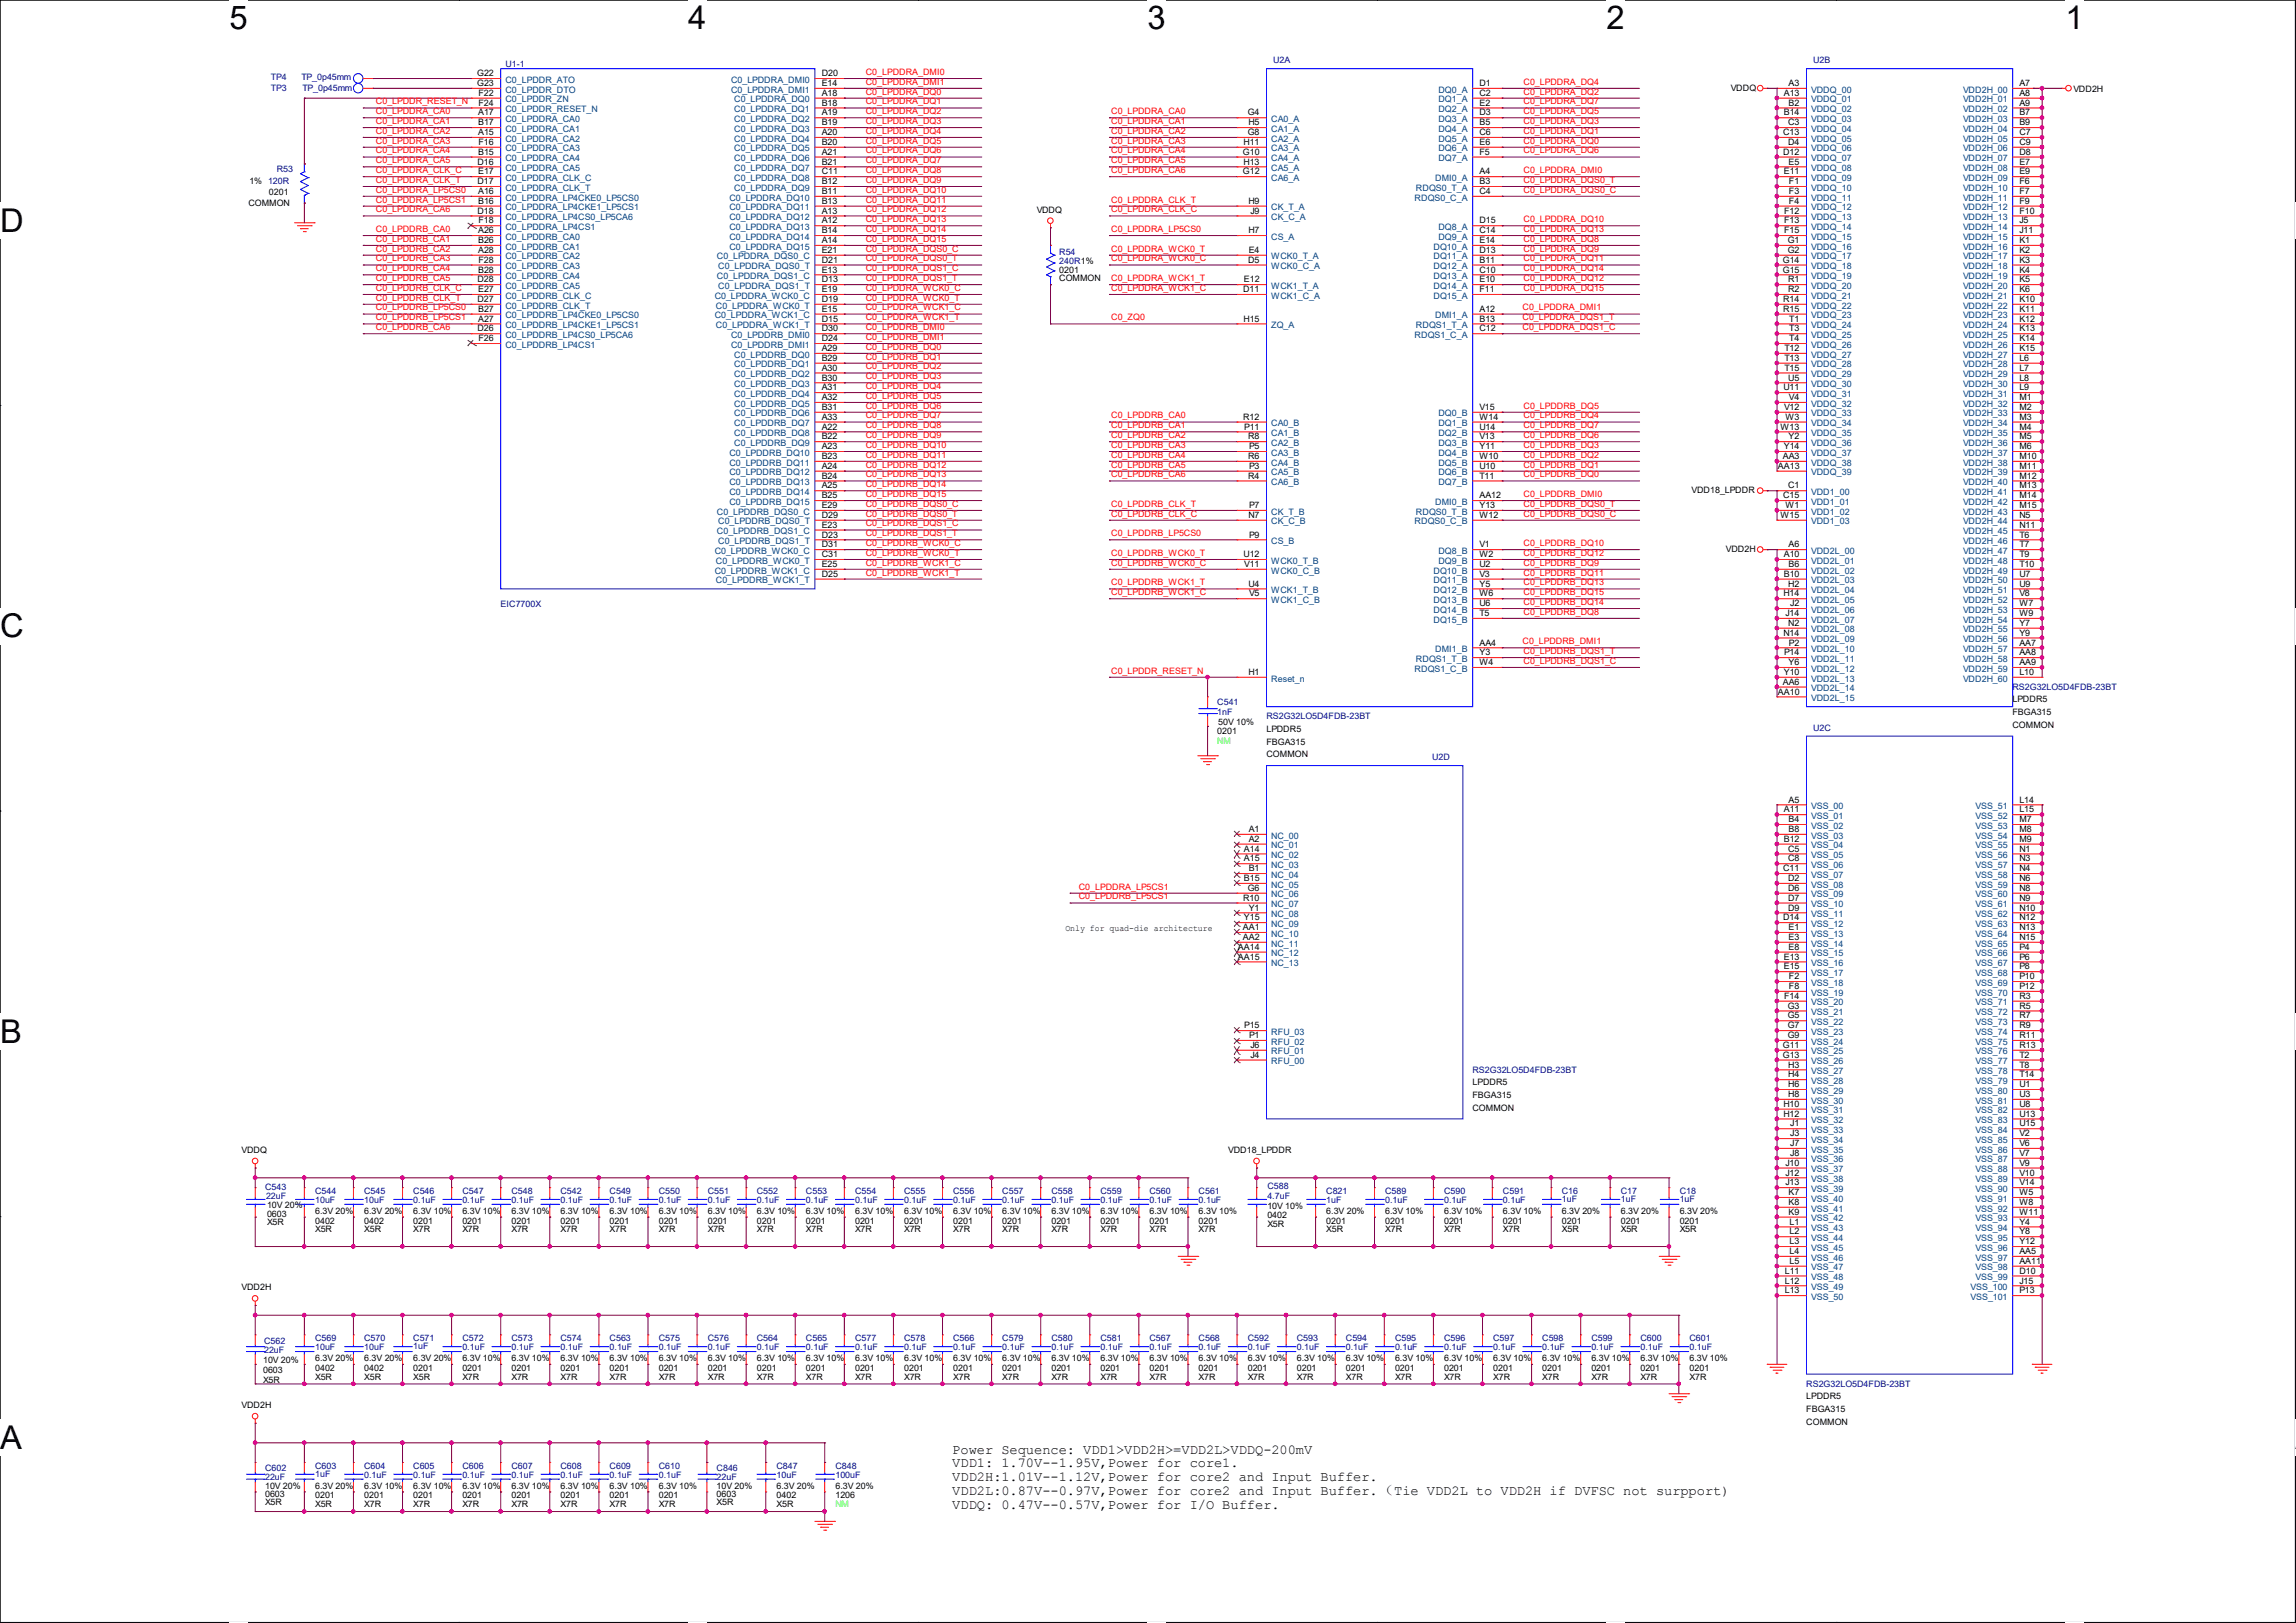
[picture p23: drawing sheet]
<svg xmlns="http://www.w3.org/2000/svg" width="297mm" height="210mm" viewBox="0 0 297 210" stroke-linecap="round" stroke-linejoin="round" font-family="sans-serif">
<defs><g id="words">
<g font-size="4.2">
<text x="29.7" y="3.8">5</text>
<text x="89" y="3.8">4</text>
<text x="148.4" y="3.8">3</text>
<text x="207.8" y="3.8">2</text>
<text x="267.2" y="3.8">1</text>
<text x="0" y="30">D</text>
<text x="0" y="82.5">C</text>
<text x="0" y="135">B</text>
<text x="0" y="187.5">A</text>
<text x="296.9" y="187.5">A</text>
</g>
<g font-size="1.8">
<text x="123.2" y="188.1">Power Sequence: VDD1&gt;VDD2H&gt;=VDD2L&gt;VDDQ-200mV</text>
<text x="123.2" y="189.9">VDD1: 1.70V--1.95V,Power for core1.</text>
<text x="123.2" y="191.6">VDD2H:1.01V--1.12V,Power for core2 and Input Buffer.</text>
<text x="123.2" y="193.4">VDD2L:0.87V--0.97V,Power for core2 and Input Buffer.（Tie VDD2L to VDD2H if DVFSC not surpport)</text>
<text x="123.2" y="195.2">VDDQ: 0.47V--0.57V,Power for I/O Buffer.</text>
</g>
<g font-size="1.1" fill="#000080">
<text x="35" y="10.4">TP4</text>
<text x="35" y="11.8">TP3</text>
<text x="39" y="10.4">TP_0p45mm</text>
<text x="39.1" y="11.8">TP_0p45mm</text>
<text x="65.4" y="8.7">U1-1</text>
<text x="164.7" y="8.2">U2A</text>
<text x="234.5" y="8.2">U2B</text>
<text x="35.8" y="22.3">R53</text>
<text x="137" y="33">R54</text>
<text x="137" y="34.1">240R1%</text>
<text x="64.8" y="78.6">EIC7700X</text>
<text x="260.3" y="89.2">RS2G32LO5D4FDB-23BT</text>
<text x="157.5" y="91.3">C541</text>
<text x="157.5" y="92.5">1nF</text>
<text x="163.8" y="93">RS2G32LO5D4FDB-23BT</text>
<text x="234.5" y="94.6">U2C</text>
<text x="185.3" y="98.4">U2D</text>
<text x="190.5" y="138.9">RS2G32LO5D4FDB-23BT</text>
<text x="34.3" y="154">C543</text>
<text x="34.4" y="155.2">22uF</text>
<text x="40.8" y="154.5">C544</text>
<text x="40.8" y="155.7">10uF</text>
<text x="47.1" y="154.5">C545</text>
<text x="47.1" y="155.7">10uF</text>
<text x="53.5" y="154.5">C546</text>
<text x="53.5" y="155.7">0.1uF</text>
<text x="59.8" y="154.5">C547</text>
<text x="59.8" y="155.7">0.1uF</text>
<text x="66.2" y="154.5">C548</text>
<text x="66.2" y="155.7">0.1uF</text>
<text x="72.5" y="154.5">C542</text>
<text x="72.5" y="155.7">0.1uF</text>
<text x="78.9" y="154.5">C549</text>
<text x="78.9" y="155.7">0.1uF</text>
<text x="85.2" y="154.5">C550</text>
<text x="85.2" y="155.7">0.1uF</text>
<text x="91.6" y="154.5">C551</text>
<text x="91.6" y="155.7">0.1uF</text>
<text x="97.9" y="154.5">C552</text>
<text x="97.9" y="155.7">0.1uF</text>
<text x="104.3" y="154.5">C553</text>
<text x="104.3" y="155.7">0.1uF</text>
<text x="110.6" y="154.5">C554</text>
<text x="110.6" y="155.7">0.1uF</text>
<text x="117" y="154.5">C555</text>
<text x="117" y="155.7">0.1uF</text>
<text x="123.3" y="154.5">C556</text>
<text x="123.3" y="155.7">0.1uF</text>
<text x="129.7" y="154.5">C557</text>
<text x="129.7" y="155.7">0.1uF</text>
<text x="136" y="154.5">C558</text>
<text x="136" y="155.7">0.1uF</text>
<text x="142.4" y="154.5">C559</text>
<text x="142.4" y="155.7">0.1uF</text>
<text x="148.7" y="154.5">C560</text>
<text x="148.7" y="155.7">0.1uF</text>
<text x="155.1" y="154.5">C561</text>
<text x="155.1" y="155.7">0.1uF</text>
<text x="163.9" y="153.9">C588</text>
<text x="163.9" y="155.2">4.7uF</text>
<text x="171.6" y="154.5">C821</text>
<text x="171.6" y="155.7">1uF</text>
<text x="179.2" y="154.5">C589</text>
<text x="179.2" y="155.7">0.1uF</text>
<text x="186.8" y="154.5">C590</text>
<text x="186.8" y="155.7">0.1uF</text>
<text x="194.4" y="154.5">C591</text>
<text x="194.4" y="155.7">0.1uF</text>
<text x="202" y="154.5">C16</text>
<text x="202" y="155.5">1uF</text>
<text x="209.7" y="154.5">C17</text>
<text x="209.7" y="155.5">1uF</text>
<text x="217.3" y="154.5">C18</text>
<text x="217.3" y="155.5">1uF</text>
<text x="34.2" y="173.9">C562</text>
<text x="40.8" y="173.6">C569</text>
<text x="47.1" y="173.6">C570</text>
<text x="53.5" y="173.6">C571</text>
<text x="59.8" y="173.6">C572</text>
<text x="66.2" y="173.6">C573</text>
<text x="72.5" y="173.6">C574</text>
<text x="78.9" y="173.6">C563</text>
<text x="85.2" y="173.6">C575</text>
<text x="91.6" y="173.6">C576</text>
<text x="97.9" y="173.6">C564</text>
<text x="104.3" y="173.6">C565</text>
<text x="110.6" y="173.6">C577</text>
<text x="117" y="173.6">C578</text>
<text x="123.3" y="173.6">C566</text>
<text x="129.7" y="173.6">C579</text>
<text x="136" y="173.6">C580</text>
<text x="142.4" y="173.6">C581</text>
<text x="148.7" y="173.6">C567</text>
<text x="155.1" y="173.6">C568</text>
<text x="161.4" y="173.6">C592</text>
<text x="167.8" y="173.6">C593</text>
<text x="174.1" y="173.6">C594</text>
<text x="180.5" y="173.6">C595</text>
<text x="186.8" y="173.6">C596</text>
<text x="193.1" y="173.6">C597</text>
<text x="199.5" y="173.6">C598</text>
<text x="205.8" y="173.6">C599</text>
<text x="212.2" y="173.6">C600</text>
<text x="218.5" y="173.6">C601</text>
<text x="34.2" y="175.1">22uF</text>
<text x="40.8" y="174.7">10uF</text>
<text x="47.1" y="174.7">10uF</text>
<text x="53.5" y="174.6">1uF</text>
<text x="59.8" y="174.7">0.1uF</text>
<text x="66.2" y="174.7">0.1uF</text>
<text x="72.5" y="174.7">0.1uF</text>
<text x="78.9" y="174.7">0.1uF</text>
<text x="85.2" y="174.7">0.1uF</text>
<text x="91.6" y="174.7">0.1uF</text>
<text x="97.9" y="174.7">0.1uF</text>
<text x="104.3" y="174.7">0.1uF</text>
<text x="110.6" y="174.7">0.1uF</text>
<text x="117" y="174.7">0.1uF</text>
<text x="123.3" y="174.7">0.1uF</text>
<text x="129.7" y="174.7">0.1uF</text>
<text x="136" y="174.7">0.1uF</text>
<text x="142.4" y="174.7">0.1uF</text>
<text x="148.7" y="174.7">0.1uF</text>
<text x="155.1" y="174.7">0.1uF</text>
<text x="161.4" y="174.7">0.1uF</text>
<text x="167.8" y="174.7">0.1uF</text>
<text x="174.1" y="174.7">0.1uF</text>
<text x="180.5" y="174.7">0.1uF</text>
<text x="186.8" y="174.7">0.1uF</text>
<text x="193.1" y="174.7">0.1uF</text>
<text x="199.5" y="174.7">0.1uF</text>
<text x="205.8" y="174.7">0.1uF</text>
<text x="212.2" y="174.7">0.1uF</text>
<text x="218.5" y="174.7">0.1uF</text>
<text x="233.7" y="179.4">RS2G32LO5D4FDB-23BT</text>
<text x="34.3" y="190.3">C602</text>
<text x="34.3" y="191.5">22uF</text>
<text x="40.8" y="190.1">C603</text>
<text x="40.8" y="191.1">1uF</text>
<text x="47.1" y="190.1">C604</text>
<text x="47.1" y="191.2">0.1uF</text>
<text x="53.5" y="190.1">C605</text>
<text x="53.5" y="191.2">0.1uF</text>
<text x="59.8" y="190.1">C606</text>
<text x="59.8" y="191.2">0.1uF</text>
<text x="66.2" y="190.1">C607</text>
<text x="66.2" y="191.2">0.1uF</text>
<text x="72.5" y="190.1">C608</text>
<text x="72.5" y="191.2">0.1uF</text>
<text x="78.9" y="190.1">C609</text>
<text x="78.9" y="191.2">0.1uF</text>
<text x="85.2" y="190.1">C610</text>
<text x="85.2" y="191.2">0.1uF</text>
<text x="92.7" y="190.3">C846</text>
<text x="92.7" y="191.5">22uF</text>
<text x="100.4" y="190.1">C847</text>
<text x="100.4" y="191.2">10uF</text>
<text x="108.1" y="190.1">C848</text>
<text x="108.1" y="191.2">100uF</text>
</g>
<g font-size="1.1">
<text x="61.7" y="9.9">G22</text>
<text x="61.7" y="11.1">G23</text>
<text x="106.3" y="9.9">D20</text>
<text x="106.3" y="11.1">E14</text>
<text x="191.4" y="11.1">D1</text>
<text x="223.9" y="11.8">VDDQ</text>
<text x="231.4" y="11.1">A3</text>
<text x="261.2" y="11.1">A7</text>
<text x="268.2" y="11.9">VDD2H</text>
<text x="61.8" y="14.9">A17</text>
<text x="61.8" y="16.2">B17</text>
<text x="61.8" y="17.5">A15</text>
<text x="61.9" y="12.4">F22</text>
<text x="61.9" y="13.7">F24</text>
<text x="106.3" y="12.4">A18</text>
<text x="106.3" y="13.7">B18</text>
<text x="106.3" y="14.9">A19</text>
<text x="106.3" y="16.2">B19</text>
<text x="106.3" y="17.5">A20</text>
<text x="161.4" y="14.9">G4</text>
<text x="161.4" y="17.5">G8</text>
<text x="161.5" y="16.2">H5</text>
<text x="191.4" y="12.4">C2</text>
<text x="191.4" y="13.7">E2</text>
<text x="191.4" y="14.9">D3</text>
<text x="191.4" y="16.2">B5</text>
<text x="191.4" y="17.5">C6</text>
<text x="230.7" y="17.5">C13</text>
<text x="230.7" y="12.4">A13</text>
<text x="230.7" y="14.9">B14</text>
<text x="231.3" y="16.2">C3</text>
<text x="231.4" y="13.7">B2</text>
<text x="261.2" y="12.4">A8</text>
<text x="261.2" y="13.7">A9</text>
<text x="261.2" y="14.9">B7</text>
<text x="261.2" y="16.2">B9</text>
<text x="261.2" y="17.5">C7</text>
<text x="32.3" y="23.8">1% 120R</text>
<text x="61.8" y="21.3">D16</text>
<text x="61.8" y="23.8">D17</text>
<text x="61.8" y="20">B15</text>
<text x="61.8" y="22.6">E17</text>
<text x="61.9" y="18.8">F16</text>
<text x="106.3" y="18.8">B20</text>
<text x="106.3" y="20">A21</text>
<text x="106.3" y="21.3">B21</text>
<text x="106.3" y="22.6">C11</text>
<text x="106.3" y="23.8">B12</text>
<text x="160.8" y="20">G10</text>
<text x="160.8" y="22.6">G12</text>
<text x="160.9" y="18.8">H11</text>
<text x="160.9" y="21.3">H13</text>
<text x="191.4" y="22.6">A4</text>
<text x="191.4" y="23.8">B3</text>
<text x="191.4" y="18.8">E6</text>
<text x="191.4" y="20">F5</text>
<text x="230.7" y="20">D12</text>
<text x="230.7" y="22.6">E11</text>
<text x="231.3" y="18.8">D4</text>
<text x="231.4" y="21.3">E5</text>
<text x="231.4" y="23.8">F1</text>
<text x="261.2" y="18.8">C9</text>
<text x="261.2" y="20">D8</text>
<text x="261.2" y="21.3">E7</text>
<text x="261.2" y="22.6">E9</text>
<text x="261.2" y="23.8">F6</text>
<text x="32.1" y="26.6">COMMON</text>
<text x="34.8" y="25.2">0201</text>
<text x="61.8" y="27.6">D18</text>
<text x="61.8" y="25.1">A16</text>
<text x="61.8" y="26.4">B16</text>
<text x="61.9" y="28.9">F18</text>
<text x="106.3" y="25.1">B11</text>
<text x="106.3" y="26.4">B13</text>
<text x="106.3" y="27.6">A13</text>
<text x="106.3" y="28.9">A12</text>
<text x="134.1" y="27.5">VDDQ</text>
<text x="161.5" y="26.4">H9</text>
<text x="161.7" y="27.6">J9</text>
<text x="191.4" y="25.1">C4</text>
<text x="191.4" y="28.9">D15</text>
<text x="230.8" y="27.6">F12</text>
<text x="230.8" y="28.9">F13</text>
<text x="231.4" y="25.1">F3</text>
<text x="231.4" y="26.4">F4</text>
<text x="261.2" y="25.1">F7</text>
<text x="261.2" y="26.4">F9</text>
<text x="261.2" y="27.6">F10</text>
<text x="261.2" y="28.9">J5</text>
<text x="61.8" y="30.2">A26</text>
<text x="61.8" y="31.5">B26</text>
<text x="61.8" y="32.7">A28</text>
<text x="61.8" y="35.3">B28</text>
<text x="61.9" y="34">F28</text>
<text x="106.3" y="30.2">B14</text>
<text x="106.3" y="31.5">A14</text>
<text x="106.3" y="32.7">E21</text>
<text x="106.3" y="34">D21</text>
<text x="106.3" y="35.3">E13</text>
<text x="137" y="35.3">0201</text>
<text x="161.4" y="34">D5</text>
<text x="161.5" y="30.2">H7</text>
<text x="161.5" y="32.7">E4</text>
<text x="191.4" y="30.2">C14</text>
<text x="191.4" y="31.5">E14</text>
<text x="191.4" y="32.7">D13</text>
<text x="191.4" y="34">B11</text>
<text x="191.4" y="35.3">C10</text>
<text x="230.6" y="34">G14</text>
<text x="230.6" y="35.3">G15</text>
<text x="230.8" y="30.2">F15</text>
<text x="231.2" y="31.5">G1</text>
<text x="231.2" y="32.7">G2</text>
<text x="261.2" y="30.2">J11</text>
<text x="261.2" y="31.5">K1</text>
<text x="261.2" y="32.7">K2</text>
<text x="261.2" y="34">K3</text>
<text x="261.2" y="35.3">K4</text>
<text x="61.8" y="36.5">D28</text>
<text x="61.8" y="39.1">D27</text>
<text x="61.8" y="37.8">E27</text>
<text x="61.8" y="40.3">B27</text>
<text x="61.8" y="41.6">A27</text>
<text x="106.3" y="36.5">D13</text>
<text x="106.3" y="37.8">E19</text>
<text x="106.3" y="39.1">D19</text>
<text x="106.3" y="40.3">E15</text>
<text x="106.3" y="41.6">D15</text>
<text x="137" y="36.4">COMMON</text>
<text x="160.8" y="37.8">D11</text>
<text x="160.9" y="41.6">H15</text>
<text x="160.9" y="36.5">E12</text>
<text x="191.4" y="40.3">A12</text>
<text x="191.4" y="36.5">E10</text>
<text x="191.4" y="37.8">F11</text>
<text x="191.4" y="41.6">B13</text>
<text x="230.7" y="39.1">R14</text>
<text x="230.7" y="40.3">R15</text>
<text x="231.3" y="36.5">R1</text>
<text x="231.3" y="37.8">R2</text>
<text x="231.5" y="41.6">T1</text>
<text x="261.2" y="36.5">K5</text>
<text x="261.2" y="37.8">K6</text>
<text x="261.2" y="39.1">K10</text>
<text x="261.2" y="40.3">K11</text>
<text x="261.2" y="41.6">K12</text>
<text x="61.8" y="42.9">D26</text>
<text x="61.9" y="44.2">F26</text>
<text x="106.3" y="42.9">D30</text>
<text x="106.3" y="44.2">D24</text>
<text x="106.3" y="45.4">A29</text>
<text x="106.3" y="46.7">B29</text>
<text x="106.3" y="48">A30</text>
<text x="191.4" y="42.9">C12</text>
<text x="230.8" y="45.4">T12</text>
<text x="230.8" y="46.7">T13</text>
<text x="230.8" y="48">T15</text>
<text x="231.5" y="42.9">T3</text>
<text x="231.5" y="44.2">T4</text>
<text x="261.2" y="42.9">K13</text>
<text x="261.2" y="44.2">K14</text>
<text x="261.2" y="45.4">K15</text>
<text x="261.2" y="46.7">L6</text>
<text x="261.2" y="48">L7</text>
<text x="106.3" y="49.2">B30</text>
<text x="106.3" y="50.5">A31</text>
<text x="106.3" y="51.8">A32</text>
<text x="106.3" y="53">B31</text>
<text x="191.4" y="53">V15</text>
<text x="230.7" y="50.5">U11</text>
<text x="230.8" y="53">V12</text>
<text x="231.3" y="49.2">U5</text>
<text x="231.4" y="51.8">V4</text>
<text x="261.2" y="49.2">L8</text>
<text x="261.2" y="50.5">L9</text>
<text x="261.2" y="51.8">M1</text>
<text x="261.2" y="53">M2</text>
<text x="106.3" y="54.3">A33</text>
<text x="106.3" y="55.6">A22</text>
<text x="106.3" y="56.9">B22</text>
<text x="106.3" y="58.1">A23</text>
<text x="106.3" y="59.4">B23</text>
<text x="160.8" y="54.3">R12</text>
<text x="160.9" y="55.6">P11</text>
<text x="161.4" y="56.9">R8</text>
<text x="161.4" y="59.4">R6</text>
<text x="161.6" y="58.1">P5</text>
<text x="191.4" y="54.3">W14</text>
<text x="191.4" y="55.6">U14</text>
<text x="191.4" y="56.9">V13</text>
<text x="191.4" y="58.1">Y11</text>
<text x="191.4" y="59.4">W10</text>
<text x="230.3" y="55.6">W13</text>
<text x="230.6" y="59.4">AA3</text>
<text x="230.7" y="58.1">Y14</text>
<text x="230.9" y="54.3">W3</text>
<text x="231.4" y="56.9">Y2</text>
<text x="261.2" y="54.3">M3</text>
<text x="261.2" y="55.6">M4</text>
<text x="261.2" y="56.9">M5</text>
<text x="261.2" y="58.1">M6</text>
<text x="261.2" y="59.4">M10</text>
<text x="106.3" y="60.7">A24</text>
<text x="106.3" y="61.9">B24</text>
<text x="106.3" y="63.2">A25</text>
<text x="106.3" y="64.5">B25</text>
<text x="106.3" y="65.7">E29</text>
<text x="161.4" y="61.9">R4</text>
<text x="161.6" y="60.7">P3</text>
<text x="161.6" y="65.7">P7</text>
<text x="191.4" y="60.7">U10</text>
<text x="191.4" y="61.9">T11</text>
<text x="191.4" y="64.5">AA12</text>
<text x="191.4" y="65.7">Y13</text>
<text x="218.8" y="63.8">VDD18_LPDDR</text>
<text x="230" y="60.7">AA13</text>
<text x="230.7" y="64.5">C15</text>
<text x="230.9" y="65.7">W1</text>
<text x="231.3" y="63.2">C1</text>
<text x="261.2" y="60.7">M11</text>
<text x="261.2" y="61.9">M12</text>
<text x="261.2" y="63.2">M13</text>
<text x="261.2" y="64.5">M14</text>
<text x="261.2" y="65.7">M15</text>
<text x="106.3" y="67">D29</text>
<text x="106.3" y="68.3">E23</text>
<text x="106.3" y="69.6">D23</text>
<text x="106.3" y="70.8">D31</text>
<text x="161.5" y="67">N7</text>
<text x="161.6" y="69.6">P9</text>
<text x="191.4" y="67">W12</text>
<text x="191.4" y="70.8">V1</text>
<text x="223.2" y="71.5">VDD2H</text>
<text x="230.3" y="67">W15</text>
<text x="231.4" y="70.8">A6</text>
<text x="261.2" y="67">N5</text>
<text x="261.2" y="68.3">N11</text>
<text x="261.2" y="69.6">T6</text>
<text x="261.2" y="70.8">T7</text>
<text x="106.3" y="72.1">C31</text>
<text x="106.3" y="73.4">E25</text>
<text x="106.3" y="74.6">D25</text>
<text x="160.9" y="72.1">U12</text>
<text x="160.9" y="73.4">V11</text>
<text x="161.5" y="75.9">U4</text>
<text x="161.6" y="77.2">V5</text>
<text x="191.4" y="72.1">W2</text>
<text x="191.4" y="73.4">U2</text>
<text x="191.4" y="74.6">V3</text>
<text x="191.4" y="75.9">Y5</text>
<text x="191.4" y="77.2">W6</text>
<text x="230.7" y="77.2">H14</text>
<text x="230.7" y="72.1">A10</text>
<text x="230.7" y="74.6">B10</text>
<text x="231.3" y="75.9">H2</text>
<text x="231.4" y="73.4">B6</text>
<text x="261.2" y="72.1">T9</text>
<text x="261.2" y="73.4">T10</text>
<text x="261.2" y="74.6">U7</text>
<text x="261.2" y="75.9">U9</text>
<text x="261.2" y="77.2">V8</text>
<text x="191.4" y="78.4">U6</text>
<text x="191.4" y="79.7">T5</text>
<text x="191.4" y="83.5">AA4</text>
<text x="230.7" y="82.3">N14</text>
<text x="230.9" y="79.7">J14</text>
<text x="231.3" y="81">N2</text>
<text x="231.4" y="83.5">P2</text>
<text x="231.6" y="78.4">J2</text>
<text x="261.2" y="78.4">W7</text>
<text x="261.2" y="79.7">W9</text>
<text x="261.2" y="81">Y7</text>
<text x="261.2" y="82.3">Y9</text>
<text x="261.2" y="83.5">AA7</text>
<text x="161.5" y="87.3">H1</text>
<text x="191.4" y="84.8">Y3</text>
<text x="191.4" y="86.1">W4</text>
<text x="230" y="89.9">AA10</text>
<text x="230.6" y="88.6">AA6</text>
<text x="230.7" y="87.3">Y10</text>
<text x="230.8" y="84.8">P14</text>
<text x="231.4" y="86.1">Y6</text>
<text x="261.2" y="84.8">AA8</text>
<text x="261.2" y="86.1">AA9</text>
<text x="261.2" y="87.3">L10</text>
<text x="157.5" y="95">0201</text>
<text x="157.6" y="93.8">50V 10%</text>
<text x="163.8" y="94.7">LPDDR5</text>
<text x="260.3" y="90.9">LPDDR5</text>
<text x="260.3" y="92.5">FBGA315</text>
<text x="260.3" y="94.2">COMMON</text>
<text x="163.8" y="96.4">FBGA315</text>
<text x="163.8" y="98">COMMON</text>
<text x="161.5" y="107.7">A1</text>
<text x="230.7" y="105.1">A11</text>
<text x="231.4" y="103.8">A5</text>
<text x="231.4" y="106.4">B4</text>
<text x="231.4" y="107.7">B8</text>
<text x="261.2" y="103.8">L14</text>
<text x="261.2" y="105.1">L15</text>
<text x="261.2" y="106.4">M7</text>
<text x="261.2" y="107.7">M8</text>
<text x="160.9" y="110.2">A14</text>
<text x="160.9" y="111.5">A15</text>
<text x="161.5" y="108.9">A2</text>
<text x="161.5" y="112.7">B1</text>
<text x="230.7" y="112.7">C11</text>
<text x="230.7" y="108.9">B12</text>
<text x="231.3" y="110.2">C5</text>
<text x="231.3" y="111.5">C8</text>
<text x="261.2" y="108.9">M9</text>
<text x="261.2" y="110.2">N1</text>
<text x="261.2" y="111.5">N3</text>
<text x="261.2" y="112.7">N4</text>
<text x="160.8" y="116.5">R10</text>
<text x="160.9" y="114">B15</text>
<text x="160.9" y="119.1">Y15</text>
<text x="161.4" y="115.3">G6</text>
<text x="161.5" y="117.8">Y1</text>
<text x="230.7" y="119.1">D14</text>
<text x="231.3" y="114">D2</text>
<text x="231.3" y="115.3">D6</text>
<text x="231.3" y="116.5">D7</text>
<text x="231.3" y="117.8">D9</text>
<text x="261.2" y="114">N6</text>
<text x="261.2" y="115.3">N8</text>
<text x="261.2" y="116.5">N9</text>
<text x="261.2" y="117.8">N10</text>
<text x="261.2" y="119.1">N12</text>
<text x="137.8" y="120.5">Only for quad-die architecture</text>
<text x="160.1" y="122.9">AA14</text>
<text x="160.1" y="124.2">AA15</text>
<text x="160.8" y="120.4">AA1</text>
<text x="160.8" y="121.6">AA2</text>
<text x="230.7" y="124.2">E13</text>
<text x="230.7" y="125.4">E15</text>
<text x="231.4" y="120.4">E1</text>
<text x="231.4" y="121.6">E3</text>
<text x="231.4" y="122.9">E8</text>
<text x="261.2" y="120.4">N13</text>
<text x="261.2" y="121.6">N15</text>
<text x="261.2" y="122.9">P4</text>
<text x="261.2" y="124.2">P6</text>
<text x="261.2" y="125.4">P8</text>
<text x="230.8" y="129.2">F14</text>
<text x="231.2" y="130.5">G3</text>
<text x="231.2" y="131.8">G5</text>
<text x="231.4" y="126.7">F2</text>
<text x="231.4" y="128">F8</text>
<text x="261.2" y="126.7">P10</text>
<text x="261.2" y="128">P12</text>
<text x="261.2" y="129.2">R3</text>
<text x="261.2" y="130.5">R5</text>
<text x="261.2" y="131.8">R7</text>
<text x="160.9" y="133.1">P15</text>
<text x="161.6" y="134.3">P1</text>
<text x="161.7" y="135.6">J6</text>
<text x="161.7" y="136.9">J4</text>
<text x="230.6" y="135.6">G11</text>
<text x="230.6" y="136.9">G13</text>
<text x="231.2" y="133.1">G7</text>
<text x="231.2" y="134.3">G9</text>
<text x="261.2" y="133.1">R9</text>
<text x="261.2" y="134.3">R11</text>
<text x="261.2" y="135.6">R13</text>
<text x="261.2" y="136.9">T2</text>
<text x="190.5" y="140.4">LPDDR5</text>
<text x="190.5" y="142.1">FBGA315</text>
<text x="190.5" y="143.7">COMMON</text>
<text x="230.7" y="143.2">H10</text>
<text x="231.3" y="138.1">H3</text>
<text x="231.3" y="139.4">H4</text>
<text x="231.3" y="140.7">H6</text>
<text x="231.3" y="141.9">H8</text>
<text x="261.2" y="138.1">T8</text>
<text x="261.2" y="139.4">T14</text>
<text x="261.2" y="140.7">U1</text>
<text x="261.2" y="141.9">U3</text>
<text x="261.2" y="143.2">U8</text>
<text x="31.2" y="149.2">VDDQ</text>
<text x="158.9" y="149.2">VDD18_LPDDR</text>
<text x="230.7" y="144.5">H12</text>
<text x="231.6" y="145.8">J1</text>
<text x="231.6" y="147">J3</text>
<text x="231.6" y="148.3">J7</text>
<text x="231.6" y="149.6">J8</text>
<text x="261.2" y="144.5">U13</text>
<text x="261.2" y="145.8">U15</text>
<text x="261.2" y="147">V2</text>
<text x="261.2" y="148.3">V6</text>
<text x="261.2" y="149.6">V7</text>
<text x="230.9" y="150.8">J10</text>
<text x="230.9" y="152.1">J12</text>
<text x="230.9" y="153.4">J13</text>
<text x="231.4" y="154.6">K7</text>
<text x="231.4" y="155.9">K8</text>
<text x="261.2" y="150.8">V9</text>
<text x="261.2" y="152.1">V10</text>
<text x="261.2" y="153.4">V14</text>
<text x="261.2" y="154.6">W5</text>
<text x="261.2" y="155.9">W8</text>
<text x="34.5" y="156.3">10V 20%</text>
<text x="34.5" y="157.4">0603</text>
<text x="34.5" y="158.5">X5R</text>
<text x="40.8" y="157.1">6.3V 20%</text>
<text x="40.8" y="158.3">0402</text>
<text x="40.8" y="159.5">X5R</text>
<text x="47.1" y="157.1">6.3V 20%</text>
<text x="47.1" y="158.3">0402</text>
<text x="47.1" y="159.5">X5R</text>
<text x="53.5" y="157.1">6.3V 10%</text>
<text x="53.5" y="158.3">0201</text>
<text x="53.5" y="159.5">X7R</text>
<text x="59.8" y="157.1">6.3V 10%</text>
<text x="59.8" y="158.3">0201</text>
<text x="59.8" y="159.5">X7R</text>
<text x="66.2" y="157.1">6.3V 10%</text>
<text x="66.2" y="158.3">0201</text>
<text x="66.2" y="159.5">X7R</text>
<text x="72.5" y="157.1">6.3V 10%</text>
<text x="72.5" y="158.3">0201</text>
<text x="72.5" y="159.5">X7R</text>
<text x="78.9" y="157.1">6.3V 10%</text>
<text x="78.9" y="158.3">0201</text>
<text x="78.9" y="159.5">X7R</text>
<text x="85.2" y="157.1">6.3V 10%</text>
<text x="85.2" y="158.3">0201</text>
<text x="85.2" y="159.5">X7R</text>
<text x="91.6" y="157.1">6.3V 10%</text>
<text x="91.6" y="158.3">0201</text>
<text x="91.6" y="159.5">X7R</text>
<text x="97.9" y="157.1">6.3V 10%</text>
<text x="97.9" y="158.3">0201</text>
<text x="97.9" y="159.5">X7R</text>
<text x="104.3" y="157.1">6.3V 10%</text>
<text x="104.3" y="158.3">0201</text>
<text x="104.3" y="159.5">X7R</text>
<text x="110.6" y="157.1">6.3V 10%</text>
<text x="110.6" y="158.3">0201</text>
<text x="110.6" y="159.5">X7R</text>
<text x="117" y="157.1">6.3V 10%</text>
<text x="117" y="158.3">0201</text>
<text x="117" y="159.5">X7R</text>
<text x="123.3" y="157.1">6.3V 10%</text>
<text x="123.3" y="158.3">0201</text>
<text x="123.3" y="159.5">X7R</text>
<text x="129.7" y="157.1">6.3V 10%</text>
<text x="129.7" y="158.3">0201</text>
<text x="129.7" y="159.5">X7R</text>
<text x="136" y="157.1">6.3V 10%</text>
<text x="136" y="158.3">0201</text>
<text x="136" y="159.5">X7R</text>
<text x="142.4" y="157.1">6.3V 10%</text>
<text x="142.4" y="158.3">0201</text>
<text x="142.4" y="159.5">X7R</text>
<text x="148.7" y="157.1">6.3V 10%</text>
<text x="148.7" y="158.3">0201</text>
<text x="148.7" y="159.5">X7R</text>
<text x="155.1" y="157.1">6.3V 10%</text>
<text x="155.1" y="158.3">0201</text>
<text x="155.1" y="159.5">X7R</text>
<text x="163.9" y="156.4">10V 10%</text>
<text x="163.9" y="157.6">0402</text>
<text x="163.9" y="158.7">X5R</text>
<text x="171.6" y="157.1">6.3V 20%</text>
<text x="171.6" y="158.3">0201</text>
<text x="171.6" y="159.5">X5R</text>
<text x="179.2" y="157.1">6.3V 10%</text>
<text x="179.2" y="158.3">0201</text>
<text x="179.2" y="159.5">X7R</text>
<text x="186.8" y="157.1">6.3V 10%</text>
<text x="186.8" y="158.3">0201</text>
<text x="186.8" y="159.5">X7R</text>
<text x="194.4" y="157.1">6.3V 10%</text>
<text x="194.4" y="158.3">0201</text>
<text x="194.4" y="159.5">X7R</text>
<text x="202" y="157.1">6.3V 20%</text>
<text x="202" y="158.3">0201</text>
<text x="202" y="159.5">X5R</text>
<text x="209.7" y="157.1">6.3V 20%</text>
<text x="209.7" y="158.3">0201</text>
<text x="209.7" y="159.5">X5R</text>
<text x="217.3" y="157.1">6.3V 20%</text>
<text x="217.3" y="158.3">0201</text>
<text x="217.3" y="159.5">X5R</text>
<text x="231.4" y="157.2">K9</text>
<text x="231.5" y="158.5">L1</text>
<text x="231.5" y="159.7">L2</text>
<text x="231.5" y="161">L3</text>
<text x="261.2" y="157.2">W11</text>
<text x="261.2" y="158.5">Y4</text>
<text x="261.2" y="159.7">Y8</text>
<text x="261.2" y="161">Y12</text>
<text x="31.2" y="167">VDD2H</text>
<text x="230.9" y="164.8">L11</text>
<text x="230.9" y="166.1">L12</text>
<text x="230.9" y="167.3">L13</text>
<text x="231.5" y="162.3">L4</text>
<text x="231.5" y="163.5">L5</text>
<text x="261.2" y="162.3">AA5</text>
<text x="261.2" y="163.5">AA11</text>
<text x="261.2" y="164.8">D10</text>
<text x="261.2" y="166.1">J15</text>
<text x="261.2" y="167.3">P13</text>
<text x="34" y="176.4">10V 20%</text>
<text x="34" y="177.6">0603</text>
<text x="34" y="178.9">X5R</text>
<text x="40.8" y="176.1">6.3V 20%</text>
<text x="40.8" y="177.4">0402</text>
<text x="40.8" y="178.5">X5R</text>
<text x="47.1" y="176.1">6.3V 20%</text>
<text x="47.1" y="177.4">0402</text>
<text x="47.1" y="178.5">X5R</text>
<text x="53.5" y="176.1">6.3V 20%</text>
<text x="53.5" y="177.4">0201</text>
<text x="53.5" y="178.5">X5R</text>
<text x="59.8" y="176.1">6.3V 10%</text>
<text x="59.8" y="177.4">0201</text>
<text x="59.8" y="178.5">X7R</text>
<text x="66.2" y="176.1">6.3V 10%</text>
<text x="66.2" y="177.4">0201</text>
<text x="66.2" y="178.5">X7R</text>
<text x="72.5" y="176.1">6.3V 10%</text>
<text x="72.5" y="177.4">0201</text>
<text x="72.5" y="178.5">X7R</text>
<text x="78.9" y="176.1">6.3V 10%</text>
<text x="78.9" y="177.4">0201</text>
<text x="78.9" y="178.5">X7R</text>
<text x="85.2" y="176.1">6.3V 10%</text>
<text x="85.2" y="177.4">0201</text>
<text x="85.2" y="178.5">X7R</text>
<text x="91.6" y="176.1">6.3V 10%</text>
<text x="91.6" y="177.4">0201</text>
<text x="91.6" y="178.5">X7R</text>
<text x="97.9" y="176.1">6.3V 10%</text>
<text x="97.9" y="177.4">0201</text>
<text x="97.9" y="178.5">X7R</text>
<text x="104.3" y="176.1">6.3V 10%</text>
<text x="104.3" y="177.4">0201</text>
<text x="104.3" y="178.5">X7R</text>
<text x="110.6" y="176.1">6.3V 10%</text>
<text x="110.6" y="177.4">0201</text>
<text x="110.6" y="178.5">X7R</text>
<text x="117" y="176.1">6.3V 10%</text>
<text x="117" y="177.4">0201</text>
<text x="117" y="178.5">X7R</text>
<text x="123.3" y="176.1">6.3V 10%</text>
<text x="123.3" y="177.4">0201</text>
<text x="123.3" y="178.5">X7R</text>
<text x="129.7" y="176.1">6.3V 10%</text>
<text x="129.7" y="177.4">0201</text>
<text x="129.7" y="178.5">X7R</text>
<text x="136" y="176.1">6.3V 10%</text>
<text x="136" y="177.4">0201</text>
<text x="136" y="178.5">X7R</text>
<text x="142.4" y="176.1">6.3V 10%</text>
<text x="142.4" y="177.4">0201</text>
<text x="142.4" y="178.5">X7R</text>
<text x="148.7" y="176.1">6.3V 10%</text>
<text x="148.7" y="177.4">0201</text>
<text x="148.7" y="178.5">X7R</text>
<text x="155.1" y="176.1">6.3V 10%</text>
<text x="155.1" y="177.4">0201</text>
<text x="155.1" y="178.5">X7R</text>
<text x="161.4" y="176.1">6.3V 10%</text>
<text x="161.4" y="177.4">0201</text>
<text x="161.4" y="178.5">X7R</text>
<text x="167.8" y="176.1">6.3V 10%</text>
<text x="167.8" y="177.4">0201</text>
<text x="167.8" y="178.5">X7R</text>
<text x="174.1" y="176.1">6.3V 10%</text>
<text x="174.1" y="177.4">0201</text>
<text x="174.1" y="178.5">X7R</text>
<text x="180.5" y="176.1">6.3V 10%</text>
<text x="180.5" y="177.4">0201</text>
<text x="180.5" y="178.5">X7R</text>
<text x="186.8" y="176.1">6.3V 10%</text>
<text x="186.8" y="177.4">0201</text>
<text x="186.8" y="178.5">X7R</text>
<text x="193.1" y="176.1">6.3V 10%</text>
<text x="193.1" y="177.4">0201</text>
<text x="193.1" y="178.5">X7R</text>
<text x="199.5" y="176.1">6.3V 10%</text>
<text x="199.5" y="177.4">0201</text>
<text x="199.5" y="178.5">X7R</text>
<text x="205.8" y="176.1">6.3V 10%</text>
<text x="205.8" y="177.4">0201</text>
<text x="205.8" y="178.5">X7R</text>
<text x="212.2" y="176.1">6.3V 10%</text>
<text x="212.2" y="177.4">0201</text>
<text x="212.2" y="178.5">X7R</text>
<text x="218.5" y="176.1">6.3V 10%</text>
<text x="218.5" y="177.4">0201</text>
<text x="218.5" y="178.5">X7R</text>
<text x="31.2" y="182.2">VDD2H</text>
<text x="233.7" y="181.1">LPDDR5</text>
<text x="233.7" y="182.7">FBGA315</text>
<text x="233.7" y="184.4">COMMON</text>
<text x="34.3" y="192.6">10V 20%</text>
<text x="34.3" y="193.8">0603</text>
<text x="34.3" y="194.8">X5R</text>
<text x="40.8" y="192.6">6.3V 20%</text>
<text x="40.8" y="193.9">0201</text>
<text x="40.8" y="195">X5R</text>
<text x="47.1" y="192.6">6.3V 10%</text>
<text x="47.1" y="193.9">0201</text>
<text x="47.1" y="195">X7R</text>
<text x="53.5" y="192.6">6.3V 10%</text>
<text x="53.5" y="193.9">0201</text>
<text x="53.5" y="195">X7R</text>
<text x="59.8" y="192.6">6.3V 10%</text>
<text x="59.8" y="193.9">0201</text>
<text x="59.8" y="195">X7R</text>
<text x="66.2" y="192.6">6.3V 10%</text>
<text x="66.2" y="193.9">0201</text>
<text x="66.2" y="195">X7R</text>
<text x="72.5" y="192.6">6.3V 10%</text>
<text x="72.5" y="193.9">0201</text>
<text x="72.5" y="195">X7R</text>
<text x="78.9" y="192.6">6.3V 10%</text>
<text x="78.9" y="193.9">0201</text>
<text x="78.9" y="195">X7R</text>
<text x="85.2" y="192.6">6.3V 10%</text>
<text x="85.2" y="193.9">0201</text>
<text x="85.2" y="195">X7R</text>
<text x="92.7" y="192.6">10V 20%</text>
<text x="92.7" y="193.8">0603</text>
<text x="92.7" y="194.8">X5R</text>
<text x="100.4" y="192.6">6.3V 20%</text>
<text x="100.4" y="193.9">0402</text>
<text x="100.4" y="195">X5R</text>
<text x="108.1" y="192.6">6.3V 20%</text>
<text x="108.1" y="193.9">1206</text>
</g>
<g font-size="1.1" fill="#004080">
<text x="65.4" y="10.7">C0_LPDDR_ATO</text>
<text x="65.4" y="12">C0_LPDDR_DTO</text>
<text x="94.6" y="10.7">C0_LPDDRA_DMI0</text>
<text x="94.6" y="12">C0_LPDDRA_DMI1</text>
<text x="186.1" y="12">DQ0_A</text>
<text x="234.3" y="12">VDDQ_00</text>
<text x="253.9" y="12">VDD2H_00</text>
<text x="65.4" y="13.3">C0_LPDDR_ZN</text>
<text x="65.4" y="14.5">C0_LPDDR_RESET_N</text>
<text x="65.4" y="15.8">C0_LPDDRA_CA0</text>
<text x="65.4" y="17.1">C0_LPDDRA_CA1</text>
<text x="95" y="13.3">C0_LPDDRA_DQ0</text>
<text x="95" y="14.5">C0_LPDDRA_DQ1</text>
<text x="95" y="15.8">C0_LPDDRA_DQ2</text>
<text x="95" y="17.1">C0_LPDDRA_DQ3</text>
<text x="164.4" y="15.8">CA0_A</text>
<text x="164.4" y="17.1">CA1_A</text>
<text x="186.1" y="13.3">DQ1_A</text>
<text x="186.1" y="14.5">DQ2_A</text>
<text x="186.1" y="15.8">DQ3_A</text>
<text x="186.1" y="17.1">DQ4_A</text>
<text x="234.3" y="13.3">VDDQ_01</text>
<text x="234.3" y="14.5">VDDQ_02</text>
<text x="234.3" y="15.8">VDDQ_03</text>
<text x="234.3" y="17.1">VDDQ_04</text>
<text x="253.9" y="13.3">VDD2H_01</text>
<text x="253.9" y="14.5">VDD2H_02</text>
<text x="253.9" y="15.8">VDD2H_03</text>
<text x="253.9" y="17.1">VDD2H_04</text>
<text x="65.4" y="18.3">C0_LPDDRA_CA2</text>
<text x="65.4" y="19.6">C0_LPDDRA_CA3</text>
<text x="65.4" y="20.9">C0_LPDDRA_CA4</text>
<text x="65.4" y="22.1">C0_LPDDRA_CA5</text>
<text x="65.4" y="23.4">C0_LPDDRA_CLK_C</text>
<text x="95" y="18.3">C0_LPDDRA_DQ4</text>
<text x="95" y="19.6">C0_LPDDRA_DQ5</text>
<text x="95" y="20.9">C0_LPDDRA_DQ6</text>
<text x="95" y="22.1">C0_LPDDRA_DQ7</text>
<text x="95" y="23.4">C0_LPDDRA_DQ8</text>
<text x="164.4" y="18.3">CA2_A</text>
<text x="164.4" y="19.6">CA3_A</text>
<text x="164.4" y="20.9">CA4_A</text>
<text x="164.4" y="22.1">CA5_A</text>
<text x="164.4" y="23.4">CA6_A</text>
<text x="185.7" y="23.4">DMI0_A</text>
<text x="186.1" y="18.3">DQ5_A</text>
<text x="186.1" y="19.6">DQ6_A</text>
<text x="186.1" y="20.9">DQ7_A</text>
<text x="234.3" y="18.3">VDDQ_05</text>
<text x="234.3" y="19.6">VDDQ_06</text>
<text x="234.3" y="20.9">VDDQ_07</text>
<text x="234.3" y="22.1">VDDQ_08</text>
<text x="234.3" y="23.4">VDDQ_09</text>
<text x="253.9" y="18.3">VDD2H_05</text>
<text x="253.9" y="19.6">VDD2H_06</text>
<text x="253.9" y="20.9">VDD2H_07</text>
<text x="253.9" y="22.1">VDD2H_08</text>
<text x="253.9" y="23.4">VDD2H_09</text>
<text x="65.4" y="24.7">C0_LPDDRA_CLK_T</text>
<text x="65.4" y="26">C0_LPDDRA_LP4CKE0_LP5CS0</text>
<text x="65.4" y="27.2">C0_LPDDRA_LP4CKE1_LP5CS1</text>
<text x="65.4" y="28.5">C0_LPDDRA_LP4CS0_LP5CA6</text>
<text x="65.4" y="29.8">C0_LPDDRA_LP4CS1</text>
<text x="94.4" y="26">C0_LPDDRA_DQ10</text>
<text x="94.4" y="27.2">C0_LPDDRA_DQ11</text>
<text x="94.4" y="28.5">C0_LPDDRA_DQ12</text>
<text x="94.4" y="29.8">C0_LPDDRA_DQ13</text>
<text x="95" y="24.7">C0_LPDDRA_DQ9</text>
<text x="164.4" y="27.2">CK_T_A</text>
<text x="164.4" y="28.5">CK_C_A</text>
<text x="183" y="26">RDQS0_C_A</text>
<text x="183.2" y="24.7">RDQS0_T_A</text>
<text x="186.1" y="29.8">DQ8_A</text>
<text x="234.3" y="24.7">VDDQ_10</text>
<text x="234.3" y="26">VDDQ_11</text>
<text x="234.3" y="27.2">VDDQ_12</text>
<text x="234.3" y="28.5">VDDQ_13</text>
<text x="234.3" y="29.8">VDDQ_14</text>
<text x="253.9" y="24.7">VDD2H_10</text>
<text x="253.9" y="26">VDD2H_11</text>
<text x="253.9" y="27.2">VDD2H_12</text>
<text x="253.9" y="28.5">VDD2H_13</text>
<text x="253.9" y="29.8">VDD2H_14</text>
<text x="65.4" y="31">C0_LPDDRB_CA0</text>
<text x="65.4" y="32.3">C0_LPDDRB_CA1</text>
<text x="65.4" y="33.6">C0_LPDDRB_CA2</text>
<text x="65.4" y="34.8">C0_LPDDRB_CA3</text>
<text x="92.7" y="33.6">C0_LPDDRA_DQS0_C</text>
<text x="92.9" y="34.8">C0_LPDDRA_DQS0_T</text>
<text x="94.4" y="31">C0_LPDDRA_DQ14</text>
<text x="94.4" y="32.3">C0_LPDDRA_DQ15</text>
<text x="164.4" y="34.8">WCK0_C_A</text>
<text x="164.4" y="33.6">WCK0_T_A</text>
<text x="164.4" y="31">CS_A</text>
<text x="185.4" y="32.3">DQ10_A</text>
<text x="185.4" y="33.6">DQ11_A</text>
<text x="185.4" y="34.8">DQ12_A</text>
<text x="186.1" y="31">DQ9_A</text>
<text x="234.3" y="31">VDDQ_15</text>
<text x="234.3" y="32.3">VDDQ_16</text>
<text x="234.3" y="33.6">VDDQ_17</text>
<text x="234.3" y="34.8">VDDQ_18</text>
<text x="253.9" y="31">VDD2H_15</text>
<text x="253.9" y="32.3">VDD2H_16</text>
<text x="253.9" y="33.6">VDD2H_17</text>
<text x="253.9" y="34.8">VDD2H_18</text>
<text x="65.4" y="36.1">C0_LPDDRB_CA4</text>
<text x="65.4" y="37.4">C0_LPDDRB_CA5</text>
<text x="65.4" y="38.7">C0_LPDDRB_CLK_C</text>
<text x="65.4" y="39.9">C0_LPDDRB_CLK_T</text>
<text x="65.4" y="41.2">C0_LPDDRB_LP4CKE0_LP5CS0</text>
<text x="92.4" y="38.7">C0_LPDDRA_WCK0_C</text>
<text x="92.4" y="41.2">C0_LPDDRA_WCK1_C</text>
<text x="92.6" y="39.9">C0_LPDDRA_WCK0_T</text>
<text x="92.7" y="36.1">C0_LPDDRA_DQS1_C</text>
<text x="92.9" y="37.4">C0_LPDDRA_DQS1_T</text>
<text x="164.4" y="37.4">WCK1_T_A</text>
<text x="164.4" y="38.7">WCK1_C_A</text>
<text x="185.4" y="36.1">DQ13_A</text>
<text x="185.4" y="37.4">DQ14_A</text>
<text x="185.4" y="38.7">DQ15_A</text>
<text x="185.7" y="41.2">DMI1_A</text>
<text x="234.3" y="36.1">VDDQ_19</text>
<text x="234.3" y="37.4">VDDQ_20</text>
<text x="234.3" y="38.7">VDDQ_21</text>
<text x="234.3" y="39.9">VDDQ_22</text>
<text x="234.3" y="41.2">VDDQ_23</text>
<text x="253.9" y="36.1">VDD2H_19</text>
<text x="253.9" y="37.4">VDD2H_20</text>
<text x="253.9" y="38.7">VDD2H_21</text>
<text x="253.9" y="39.9">VDD2H_22</text>
<text x="253.9" y="41.2">VDD2H_23</text>
<text x="65.4" y="42.5">C0_LPDDRB_LP4CKE1_LP5CS1</text>
<text x="65.4" y="43.7">C0_LPDDRB_LP4CS0_LP5CA6</text>
<text x="65.4" y="45">C0_LPDDRB_LP4CS1</text>
<text x="92.6" y="42.5">C0_LPDDRA_WCK1_T</text>
<text x="94.6" y="43.7">C0_LPDDRB_DMI0</text>
<text x="94.6" y="45">C0_LPDDRB_DMI1</text>
<text x="95" y="46.3">C0_LPDDRB_DQ0</text>
<text x="95" y="47.5">C0_LPDDRB_DQ1</text>
<text x="164.4" y="42.5">ZQ_A</text>
<text x="183" y="43.7">RDQS1_C_A</text>
<text x="183.2" y="42.5">RDQS1_T_A</text>
<text x="234.3" y="42.5">VDDQ_24</text>
<text x="234.3" y="43.7">VDDQ_25</text>
<text x="234.3" y="45">VDDQ_26</text>
<text x="234.3" y="46.3">VDDQ_27</text>
<text x="234.3" y="47.5">VDDQ_28</text>
<text x="253.9" y="42.5">VDD2H_24</text>
<text x="253.9" y="43.7">VDD2H_25</text>
<text x="253.9" y="45">VDD2H_26</text>
<text x="253.9" y="46.3">VDD2H_27</text>
<text x="253.9" y="47.5">VDD2H_28</text>
<text x="95" y="48.8">C0_LPDDRB_DQ2</text>
<text x="95" y="50.1">C0_LPDDRB_DQ3</text>
<text x="95" y="51.4">C0_LPDDRB_DQ4</text>
<text x="95" y="52.6">C0_LPDDRB_DQ5</text>
<text x="95" y="53.9">C0_LPDDRB_DQ6</text>
<text x="186.1" y="53.9">DQ0_B</text>
<text x="234.3" y="48.8">VDDQ_29</text>
<text x="234.3" y="50.1">VDDQ_30</text>
<text x="234.3" y="51.4">VDDQ_31</text>
<text x="234.3" y="52.6">VDDQ_32</text>
<text x="234.3" y="53.9">VDDQ_33</text>
<text x="253.9" y="48.8">VDD2H_29</text>
<text x="253.9" y="50.1">VDD2H_30</text>
<text x="253.9" y="51.4">VDD2H_31</text>
<text x="253.9" y="52.6">VDD2H_32</text>
<text x="253.9" y="53.9">VDD2H_33</text>
<text x="94.4" y="59">C0_LPDDRB_DQ10</text>
<text x="95" y="55.2">C0_LPDDRB_DQ7</text>
<text x="95" y="56.4">C0_LPDDRB_DQ8</text>
<text x="95" y="57.7">C0_LPDDRB_DQ9</text>
<text x="164.4" y="55.2">CA0_B</text>
<text x="164.4" y="56.4">CA1_B</text>
<text x="164.4" y="57.7">CA2_B</text>
<text x="164.4" y="59">CA3_B</text>
<text x="186.1" y="55.2">DQ1_B</text>
<text x="186.1" y="56.4">DQ2_B</text>
<text x="186.1" y="57.7">DQ3_B</text>
<text x="186.1" y="59">DQ4_B</text>
<text x="234.3" y="55.2">VDDQ_34</text>
<text x="234.3" y="56.4">VDDQ_35</text>
<text x="234.3" y="57.7">VDDQ_36</text>
<text x="234.3" y="59">VDDQ_37</text>
<text x="253.9" y="55.2">VDD2H_34</text>
<text x="253.9" y="56.4">VDD2H_35</text>
<text x="253.9" y="57.7">VDD2H_36</text>
<text x="253.9" y="59">VDD2H_37</text>
<text x="94.4" y="60.2">C0_LPDDRB_DQ11</text>
<text x="94.4" y="61.5">C0_LPDDRB_DQ12</text>
<text x="94.4" y="62.8">C0_LPDDRB_DQ13</text>
<text x="94.4" y="64.1">C0_LPDDRB_DQ14</text>
<text x="94.4" y="65.3">C0_LPDDRB_DQ15</text>
<text x="164.4" y="60.2">CA4_B</text>
<text x="164.4" y="61.5">CA5_B</text>
<text x="164.4" y="62.8">CA6_B</text>
<text x="185.7" y="65.3">DMI0_B</text>
<text x="186.1" y="60.2">DQ5_B</text>
<text x="186.1" y="61.5">DQ6_B</text>
<text x="186.1" y="62.8">DQ7_B</text>
<text x="234.3" y="60.2">VDDQ_38</text>
<text x="234.3" y="61.5">VDDQ_39</text>
<text x="234.3" y="64.1">VDD1_00</text>
<text x="234.3" y="65.3">VDD1_01</text>
<text x="253.9" y="60.2">VDD2H_38</text>
<text x="253.9" y="61.5">VDD2H_39</text>
<text x="253.9" y="62.8">VDD2H_40</text>
<text x="253.9" y="64.1">VDD2H_41</text>
<text x="253.9" y="65.3">VDD2H_42</text>
<text x="92.4" y="71.7">C0_LPDDRB_WCK0_C</text>
<text x="92.7" y="66.6">C0_LPDDRB_DQS0_C</text>
<text x="92.7" y="69.1">C0_LPDDRB_DQS1_C</text>
<text x="92.9" y="67.9">C0_LPDDRB_DQS0_T</text>
<text x="92.9" y="70.4">C0_LPDDRB_DQS1_T</text>
<text x="164.4" y="66.6">CK_T_B</text>
<text x="164.4" y="67.9">CK_C_B</text>
<text x="164.4" y="70.4">CS_B</text>
<text x="183" y="67.9">RDQS0_C_B</text>
<text x="183.2" y="66.6">RDQS0_T_B</text>
<text x="186.1" y="71.7">DQ8_B</text>
<text x="234.3" y="66.6">VDD1_02</text>
<text x="234.3" y="67.9">VDD1_03</text>
<text x="234.3" y="71.7">VDD2L_00</text>
<text x="253.9" y="66.6">VDD2H_43</text>
<text x="253.9" y="67.9">VDD2H_44</text>
<text x="253.9" y="69.1">VDD2H_45</text>
<text x="253.9" y="70.4">VDD2H_46</text>
<text x="253.9" y="71.7">VDD2H_47</text>
<text x="92.4" y="74.2">C0_LPDDRB_WCK1_C</text>
<text x="92.6" y="72.9">C0_LPDDRB_WCK0_T</text>
<text x="92.6" y="75.5">C0_LPDDRB_WCK1_T</text>
<text x="164.4" y="72.9">WCK0_T_B</text>
<text x="164.4" y="74.2">WCK0_C_B</text>
<text x="164.4" y="76.8">WCK1_T_B</text>
<text x="185.4" y="74.2">DQ10_B</text>
<text x="185.4" y="75.5">DQ11_B</text>
<text x="185.4" y="76.8">DQ12_B</text>
<text x="186.1" y="72.9">DQ9_B</text>
<text x="234.3" y="72.9">VDD2L_01</text>
<text x="234.3" y="74.2">VDD2L_02</text>
<text x="234.3" y="75.5">VDD2L_03</text>
<text x="234.3" y="76.8">VDD2L_04</text>
<text x="253.9" y="72.9">VDD2H_48</text>
<text x="253.9" y="74.2">VDD2H_49</text>
<text x="253.9" y="75.5">VDD2H_50</text>
<text x="253.9" y="76.8">VDD2H_51</text>
<text x="164.4" y="78">WCK1_C_B</text>
<text x="185.4" y="78">DQ13_B</text>
<text x="185.4" y="79.3">DQ14_B</text>
<text x="185.4" y="80.6">DQ15_B</text>
<text x="234.3" y="78">VDD2L_05</text>
<text x="234.3" y="79.3">VDD2L_06</text>
<text x="234.3" y="80.6">VDD2L_07</text>
<text x="234.3" y="81.8">VDD2L_08</text>
<text x="234.3" y="83.1">VDD2L_09</text>
<text x="253.9" y="78">VDD2H_52</text>
<text x="253.9" y="79.3">VDD2H_53</text>
<text x="253.9" y="80.6">VDD2H_54</text>
<text x="253.9" y="81.8">VDD2H_55</text>
<text x="253.9" y="83.1">VDD2H_56</text>
<text x="164.4" y="88.2">Reset_n</text>
<text x="183" y="86.9">RDQS1_C_B</text>
<text x="183.2" y="85.6">RDQS1_T_B</text>
<text x="185.7" y="84.4">DMI1_B</text>
<text x="234.3" y="84.4">VDD2L_10</text>
<text x="234.3" y="85.6">VDD2L_11</text>
<text x="234.3" y="86.9">VDD2L_12</text>
<text x="234.3" y="88.2">VDD2L_13</text>
<text x="234.3" y="89.5">VDD2L_14</text>
<text x="253.9" y="84.4">VDD2H_57</text>
<text x="253.9" y="85.6">VDD2H_58</text>
<text x="253.9" y="86.9">VDD2H_59</text>
<text x="253.9" y="88.2">VDD2H_60</text>
<text x="234.3" y="90.7">VDD2L_15</text>
<text x="234.3" y="104.7">VSS_00</text>
<text x="234.3" y="106">VSS_01</text>
<text x="234.3" y="107.2">VSS_02</text>
<text x="255.5" y="104.7">VSS_51</text>
<text x="255.5" y="106">VSS_52</text>
<text x="255.5" y="107.2">VSS_53</text>
<text x="164.4" y="108.5">NC_00</text>
<text x="164.4" y="109.8">NC_01</text>
<text x="164.4" y="111">NC_02</text>
<text x="164.4" y="112.3">NC_03</text>
<text x="164.4" y="113.6">NC_04</text>
<text x="234.3" y="108.5">VSS_03</text>
<text x="234.3" y="109.8">VSS_04</text>
<text x="234.3" y="111">VSS_05</text>
<text x="234.3" y="112.3">VSS_06</text>
<text x="234.3" y="113.6">VSS_07</text>
<text x="255.5" y="108.5">VSS_54</text>
<text x="255.5" y="109.8">VSS_55</text>
<text x="255.5" y="111">VSS_56</text>
<text x="255.5" y="112.3">VSS_57</text>
<text x="255.5" y="113.6">VSS_58</text>
<text x="164.4" y="114.8">NC_05</text>
<text x="164.4" y="116.1">NC_06</text>
<text x="164.4" y="117.4">NC_07</text>
<text x="164.4" y="118.7">NC_08</text>
<text x="164.4" y="119.9">NC_09</text>
<text x="234.3" y="114.8">VSS_08</text>
<text x="234.3" y="116.1">VSS_09</text>
<text x="234.3" y="117.4">VSS_10</text>
<text x="234.3" y="118.7">VSS_11</text>
<text x="234.3" y="119.9">VSS_12</text>
<text x="255.5" y="114.8">VSS_59</text>
<text x="255.5" y="116.1">VSS_60</text>
<text x="255.5" y="117.4">VSS_61</text>
<text x="255.5" y="118.7">VSS_62</text>
<text x="255.5" y="119.9">VSS_63</text>
<text x="164.4" y="121.2">NC_10</text>
<text x="164.4" y="122.5">NC_11</text>
<text x="164.4" y="123.7">NC_12</text>
<text x="164.4" y="125">NC_13</text>
<text x="234.3" y="121.2">VSS_13</text>
<text x="234.3" y="122.5">VSS_14</text>
<text x="234.3" y="123.7">VSS_15</text>
<text x="234.3" y="125">VSS_16</text>
<text x="255.5" y="121.2">VSS_64</text>
<text x="255.5" y="122.5">VSS_65</text>
<text x="255.5" y="123.7">VSS_66</text>
<text x="255.5" y="125">VSS_67</text>
<text x="234.3" y="126.3">VSS_17</text>
<text x="234.3" y="127.6">VSS_18</text>
<text x="234.3" y="128.8">VSS_19</text>
<text x="234.3" y="130.1">VSS_20</text>
<text x="234.3" y="131.4">VSS_21</text>
<text x="255.5" y="126.3">VSS_68</text>
<text x="255.5" y="127.6">VSS_69</text>
<text x="255.5" y="128.8">VSS_70</text>
<text x="255.5" y="130.1">VSS_71</text>
<text x="255.5" y="131.4">VSS_72</text>
<text x="164.4" y="133.9">RFU_03</text>
<text x="164.4" y="135.2">RFU_02</text>
<text x="164.4" y="136.4">RFU_01</text>
<text x="164.4" y="137.7">RFU_00</text>
<text x="234.3" y="132.6">VSS_22</text>
<text x="234.3" y="133.9">VSS_23</text>
<text x="234.3" y="135.2">VSS_24</text>
<text x="234.3" y="136.4">VSS_25</text>
<text x="234.3" y="137.7">VSS_26</text>
<text x="255.5" y="132.6">VSS_73</text>
<text x="255.5" y="133.9">VSS_74</text>
<text x="255.5" y="135.2">VSS_75</text>
<text x="255.5" y="136.4">VSS_76</text>
<text x="255.5" y="137.7">VSS_77</text>
<text x="234.3" y="139">VSS_27</text>
<text x="234.3" y="140.3">VSS_28</text>
<text x="234.3" y="141.5">VSS_29</text>
<text x="234.3" y="142.8">VSS_30</text>
<text x="255.5" y="139">VSS_78</text>
<text x="255.5" y="140.3">VSS_79</text>
<text x="255.5" y="141.5">VSS_80</text>
<text x="255.5" y="142.8">VSS_81</text>
<text x="234.3" y="144.1">VSS_31</text>
<text x="234.3" y="145.3">VSS_32</text>
<text x="234.3" y="146.6">VSS_33</text>
<text x="234.3" y="147.9">VSS_34</text>
<text x="234.3" y="149.1">VSS_35</text>
<text x="255.5" y="144.1">VSS_82</text>
<text x="255.5" y="145.3">VSS_83</text>
<text x="255.5" y="146.6">VSS_84</text>
<text x="255.5" y="147.9">VSS_85</text>
<text x="255.5" y="149.1">VSS_86</text>
<text x="234.3" y="150.4">VSS_36</text>
<text x="234.3" y="151.7">VSS_37</text>
<text x="234.3" y="153">VSS_38</text>
<text x="234.3" y="154.2">VSS_39</text>
<text x="234.3" y="155.5">VSS_40</text>
<text x="255.5" y="150.4">VSS_87</text>
<text x="255.5" y="151.7">VSS_88</text>
<text x="255.5" y="153">VSS_89</text>
<text x="255.5" y="154.2">VSS_90</text>
<text x="255.5" y="155.5">VSS_91</text>
<text x="234.3" y="156.8">VSS_41</text>
<text x="234.3" y="158">VSS_42</text>
<text x="234.3" y="159.3">VSS_43</text>
<text x="234.3" y="160.6">VSS_44</text>
<text x="234.3" y="161.8">VSS_45</text>
<text x="255.5" y="156.8">VSS_92</text>
<text x="255.5" y="158">VSS_93</text>
<text x="255.5" y="159.3">VSS_94</text>
<text x="255.5" y="160.6">VSS_95</text>
<text x="255.5" y="161.8">VSS_96</text>
<text x="234.3" y="163.1">VSS_46</text>
<text x="234.3" y="164.4">VSS_47</text>
<text x="234.3" y="165.7">VSS_48</text>
<text x="234.3" y="166.9">VSS_49</text>
<text x="254.9" y="166.9">VSS_100</text>
<text x="255.5" y="163.1">VSS_97</text>
<text x="255.5" y="164.4">VSS_98</text>
<text x="255.5" y="165.7">VSS_99</text>
<text x="234.3" y="168.2">VSS_50</text>
<text x="254.9" y="168.2">VSS_101</text>
</g>
<g font-size="1.1" fill="#f00">
<text x="112" y="9.7">C0_LPDDRA_DMI0</text>
<text x="112" y="11">C0_LPDDRA_DMI1</text>
<text x="197.1" y="11">C0_LPDDRA_DQ4</text>
<text x="48.6" y="13.5">C0_LPDDR_RESET_N</text>
<text x="48.6" y="14.8">C0_LPDDRA_CA0</text>
<text x="48.6" y="16">C0_LPDDRA_CA1</text>
<text x="48.6" y="17.3">C0_LPDDRA_CA2</text>
<text x="112" y="12.2">C0_LPDDRA_DQ0</text>
<text x="112" y="13.5">C0_LPDDRA_DQ1</text>
<text x="112" y="14.8">C0_LPDDRA_DQ2</text>
<text x="112" y="16">C0_LPDDRA_DQ3</text>
<text x="112" y="17.3">C0_LPDDRA_DQ4</text>
<text x="143.8" y="14.8">C0_LPDDRA_CA0</text>
<text x="143.8" y="16">C0_LPDDRA_CA1</text>
<text x="143.8" y="17.3">C0_LPDDRA_CA2</text>
<text x="197.1" y="12.2">C0_LPDDRA_DQ2</text>
<text x="197.1" y="13.5">C0_LPDDRA_DQ7</text>
<text x="197.1" y="14.8">C0_LPDDRA_DQ5</text>
<text x="197.1" y="16">C0_LPDDRA_DQ3</text>
<text x="197.1" y="17.3">C0_LPDDRA_DQ1</text>
<text x="48.6" y="18.6">C0_LPDDRA_CA3</text>
<text x="48.6" y="19.9">C0_LPDDRA_CA4</text>
<text x="48.6" y="21.1">C0_LPDDRA_CA5</text>
<text x="48.6" y="22.4">C0_LPDDRA_CLK_C</text>
<text x="48.6" y="23.7">C0_LPDDRA_CLK_T</text>
<text x="112" y="18.6">C0_LPDDRA_DQ5</text>
<text x="112" y="19.9">C0_LPDDRA_DQ6</text>
<text x="112" y="21.1">C0_LPDDRA_DQ7</text>
<text x="112" y="22.4">C0_LPDDRA_DQ8</text>
<text x="112" y="23.7">C0_LPDDRA_DQ9</text>
<text x="143.8" y="18.6">C0_LPDDRA_CA3</text>
<text x="143.8" y="19.9">C0_LPDDRA_CA4</text>
<text x="143.8" y="21.1">C0_LPDDRA_CA5</text>
<text x="143.8" y="22.4">C0_LPDDRA_CA6</text>
<text x="197.1" y="18.6">C0_LPDDRA_DQ0</text>
<text x="197.1" y="19.9">C0_LPDDRA_DQ6</text>
<text x="197.1" y="22.4">C0_LPDDRA_DMI0</text>
<text x="197.1" y="23.7">C0_LPDDRA_DQS0_T</text>
<text x="48.6" y="24.9">C0_LPDDRA_LP5CS0</text>
<text x="48.6" y="26.2">C0_LPDDRA_LP5CS1</text>
<text x="48.6" y="27.5">C0_LPDDRA_CA6</text>
<text x="112" y="24.9">C0_LPDDRA_DQ10</text>
<text x="112" y="26.2">C0_LPDDRA_DQ11</text>
<text x="112" y="27.5">C0_LPDDRA_DQ12</text>
<text x="112" y="28.7">C0_LPDDRA_DQ13</text>
<text x="143.8" y="26.2">C0_LPDDRA_CLK_T</text>
<text x="143.8" y="27.5">C0_LPDDRA_CLK_C</text>
<text x="197.1" y="24.9">C0_LPDDRA_DQS0_C</text>
<text x="197.1" y="28.7">C0_LPDDRA_DQ10</text>
<text x="48.6" y="30">C0_LPDDRB_CA0</text>
<text x="48.6" y="31.3">C0_LPDDRB_CA1</text>
<text x="48.6" y="32.6">C0_LPDDRB_CA2</text>
<text x="48.6" y="33.8">C0_LPDDRB_CA3</text>
<text x="48.6" y="35.1">C0_LPDDRB_CA4</text>
<text x="112" y="30">C0_LPDDRA_DQ14</text>
<text x="112" y="31.3">C0_LPDDRA_DQ15</text>
<text x="112" y="32.6">C0_LPDDRA_DQS0_C</text>
<text x="112" y="33.8">C0_LPDDRA_DQS0_T</text>
<text x="112" y="35.1">C0_LPDDRA_DQS1_C</text>
<text x="143.8" y="30">C0_LPDDRA_LP5CS0</text>
<text x="143.8" y="32.6">C0_LPDDRA_WCK0_T</text>
<text x="143.8" y="33.8">C0_LPDDRA_WCK0_C</text>
<text x="197.1" y="30">C0_LPDDRA_DQ13</text>
<text x="197.1" y="31.3">C0_LPDDRA_DQ8</text>
<text x="197.1" y="32.6">C0_LPDDRA_DQ9</text>
<text x="197.1" y="33.8">C0_LPDDRA_DQ11</text>
<text x="197.1" y="35.1">C0_LPDDRA_DQ14</text>
<text x="48.6" y="36.4">C0_LPDDRB_CA5</text>
<text x="48.6" y="37.6">C0_LPDDRB_CLK_C</text>
<text x="48.6" y="38.9">C0_LPDDRB_CLK_T</text>
<text x="48.6" y="40.2">C0_LPDDRB_LP5CS0</text>
<text x="48.6" y="41.4">C0_LPDDRB_LP5CS1</text>
<text x="112" y="36.4">C0_LPDDRA_DQS1_T</text>
<text x="112" y="37.6">C0_LPDDRA_WCK0_C</text>
<text x="112" y="38.9">C0_LPDDRA_WCK0_T</text>
<text x="112" y="40.2">C0_LPDDRA_WCK1_C</text>
<text x="112" y="41.4">C0_LPDDRA_WCK1_T</text>
<text x="143.8" y="36.4">C0_LPDDRA_WCK1_T</text>
<text x="143.8" y="37.6">C0_LPDDRA_WCK1_C</text>
<text x="143.8" y="41.4">C0_ZQ0</text>
<text x="197" y="40.2">C0_LPDDRA_DMI1</text>
<text x="197" y="41.4">C0_LPDDRA_DQS1_T</text>
<text x="197.1" y="36.4">C0_LPDDRA_DQ12</text>
<text x="197.1" y="37.6">C0_LPDDRA_DQ15</text>
<text x="48.6" y="42.7">C0_LPDDRB_CA6</text>
<text x="112" y="42.7">C0_LPDDRB_DMI0</text>
<text x="112" y="44">C0_LPDDRB_DMI1</text>
<text x="112" y="45.3">C0_LPDDRB_DQ0</text>
<text x="112" y="46.5">C0_LPDDRB_DQ1</text>
<text x="112" y="47.8">C0_LPDDRB_DQ2</text>
<text x="197" y="42.7">C0_LPDDRA_DQS1_C</text>
<text x="112" y="49.1">C0_LPDDRB_DQ3</text>
<text x="112" y="50.3">C0_LPDDRB_DQ4</text>
<text x="112" y="51.6">C0_LPDDRB_DQ5</text>
<text x="112" y="52.9">C0_LPDDRB_DQ6</text>
<text x="197.1" y="52.9">C0_LPDDRB_DQ5</text>
<text x="112" y="54.1">C0_LPDDRB_DQ7</text>
<text x="112" y="55.4">C0_LPDDRB_DQ8</text>
<text x="112" y="56.7">C0_LPDDRB_DQ9</text>
<text x="112" y="58">C0_LPDDRB_DQ10</text>
<text x="112" y="59.2">C0_LPDDRB_DQ11</text>
<text x="143.8" y="54.1">C0_LPDDRB_CA0</text>
<text x="143.8" y="55.4">C0_LPDDRB_CA1</text>
<text x="143.8" y="56.7">C0_LPDDRB_CA2</text>
<text x="143.8" y="58">C0_LPDDRB_CA3</text>
<text x="143.8" y="59.2">C0_LPDDRB_CA4</text>
<text x="197.1" y="54.1">C0_LPDDRB_DQ4</text>
<text x="197.1" y="55.4">C0_LPDDRB_DQ7</text>
<text x="197.1" y="56.7">C0_LPDDRB_DQ6</text>
<text x="197.1" y="58">C0_LPDDRB_DQ3</text>
<text x="197.1" y="59.2">C0_LPDDRB_DQ2</text>
<text x="112" y="60.5">C0_LPDDRB_DQ12</text>
<text x="112" y="61.8">C0_LPDDRB_DQ13</text>
<text x="112" y="63">C0_LPDDRB_DQ14</text>
<text x="112" y="64.3">C0_LPDDRB_DQ15</text>
<text x="112" y="65.6">C0_LPDDRB_DQS0_C</text>
<text x="143.8" y="60.5">C0_LPDDRB_CA5</text>
<text x="143.8" y="61.8">C0_LPDDRB_CA6</text>
<text x="143.8" y="65.6">C0_LPDDRB_CLK_T</text>
<text x="197.1" y="60.5">C0_LPDDRB_DQ1</text>
<text x="197.1" y="61.8">C0_LPDDRB_DQ0</text>
<text x="197.1" y="64.3">C0_LPDDRB_DMI0</text>
<text x="197.1" y="65.6">C0_LPDDRB_DQS0_T</text>
<text x="112" y="66.8">C0_LPDDRB_DQS0_T</text>
<text x="112" y="68.1">C0_LPDDRB_DQS1_C</text>
<text x="112" y="69.4">C0_LPDDRB_DQS1_T</text>
<text x="112" y="70.7">C0_LPDDRB_WCK0_C</text>
<text x="112" y="71.9">C0_LPDDRB_WCK0_T</text>
<text x="143.8" y="66.8">C0_LPDDRB_CLK_C</text>
<text x="143.8" y="69.4">C0_LPDDRB_LP5CS0</text>
<text x="143.8" y="71.9">C0_LPDDRB_WCK0_T</text>
<text x="197.1" y="66.8">C0_LPDDRB_DQS0_C</text>
<text x="197.1" y="70.7">C0_LPDDRB_DQ10</text>
<text x="197.1" y="71.9">C0_LPDDRB_DQ12</text>
<text x="112" y="73.2">C0_LPDDRB_WCK1_C</text>
<text x="112" y="74.5">C0_LPDDRB_WCK1_T</text>
<text x="143.8" y="73.2">C0_LPDDRB_WCK0_C</text>
<text x="143.8" y="75.7">C0_LPDDRB_WCK1_T</text>
<text x="143.8" y="77">C0_LPDDRB_WCK1_C</text>
<text x="197.1" y="73.2">C0_LPDDRB_DQ9</text>
<text x="197.1" y="74.5">C0_LPDDRB_DQ11</text>
<text x="197.1" y="75.7">C0_LPDDRB_DQ13</text>
<text x="197.1" y="77">C0_LPDDRB_DQ15</text>
<text x="197" y="83.4">C0_LPDDRB_DMI1</text>
<text x="197.1" y="78.3">C0_LPDDRB_DQ14</text>
<text x="197.1" y="79.5">C0_LPDDRB_DQ8</text>
<text x="143.8" y="87.2">C0_LPDDR_RESET_N</text>
<text x="197.1" y="84.6">C0_LPDDRB_DQS1_T</text>
<text x="197.1" y="85.9">C0_LPDDRB_DQS1_C</text>
<text x="139.6" y="115.1">C0_LPDDRA_LP5CS1</text>
<text x="139.6" y="116.4">C0_LPDDRB_LP5CS1</text>
</g>
<g font-size="1.1" fill="#0f0">
<text x="157.5" y="96.2">NM</text>
<text x="108.1" y="195">NM</text>
</g>
</g></defs>
<path d="M0 0h296.9v209.9h-296.9z" fill="none" stroke="#000" stroke-width=".13"/>
<g fill="#fff">
<path d="M29.7 0h2.3v4.7h-2.3z"/>
<path d="M29.7 209.9h2.3v.1h-2.3z"/>
</g>
<path d="M59.4 0h.1M59.4 209.9h.1" fill="none" stroke="#000" stroke-width=".13"/>
<g fill="#fff">
<path d="M89 0h2.4v4.7h-2.4z"/>
<path d="M89 209.9h2.4v.1h-2.4z"/>
</g>
<path d="M118.7 0h.1M118.7 209.9h.1" fill="none" stroke="#000" stroke-width=".13"/>
<g fill="#fff">
<path d="M148.4 0h2.4v4.7h-2.4z"/>
<path d="M148.4 209.9h2.4v.1h-2.4z"/>
</g>
<path d="M178.1 0h.1M178.1 209.9h.1" fill="none" stroke="#000" stroke-width=".13"/>
<g fill="#fff">
<path d="M207.8 0h2.4v4.7h-2.4z"/>
<path d="M207.8 209.9h2.4v.1h-2.4z"/>
</g>
<path d="M237.5 0h.1M237.5 209.9h.1" fill="none" stroke="#000" stroke-width=".13"/>
<g fill="#fff">
<path d="M267.2 0h2.4v4.7h-2.4z"/>
<path d="M267.2 209.9h2.4v.1h-2.4z"/>
<path d="M0 26.2h3v4.7h-3z"/>
<path d="M296.9 26.2h.1v4.7h-.1z"/>
<path d="M0 78.7h3v4.7h-3z"/>
<path d="M296.9 78.7h.1v4.7h-.1z"/>
</g>
<path d="M0 52.5h.1M296.9 52.5h.1" fill="none" stroke="#000" stroke-width=".13"/>
<g fill="#fff">
<path d="M0 131.1h2.8v4.8h-2.8z"/>
<path d="M296.9 131.1h.1v4.8h-.1z"/>
</g>
<path d="M0 104.9h.1M296.9 104.9h.1" fill="none" stroke="#000" stroke-width=".13"/>
<g fill="#fff">
<path d="M-.1 183.6h2.9v4.8h-2.9z"/>
<path d="M296.8 183.6h.2v4.8h-.2z"/>
</g>
<path d="M0 157.4h.1M296.9 157.4h.1" fill="none" stroke="#000" stroke-width=".13"/>
<g fill="none" stroke="#f00" stroke-width=".13">
<path d="M47 11.4h1.3M47 10.2h1.3M48.3 10.2h.1M48.3 11.4h.1M61 10.2h.1M61 11.4h.1M61 12.7h.1M61 14h.1M61 15.2h.1M61 16.5h.1M61 17.8h.1M61 19h.1"/>
<path d="M61 11.4h3.8M61 12.7h3.8M61 14h3.8M61 15.2h3.8M61 16.5h3.8M61 17.8h3.8M61 19h3.8M61 10.2h3.8M105.4 11.4h3.8M105.4 12.7h3.8M105.4 14h3.8M105.4 15.2h3.8"/>
<path d="M105.4 16.5h3.8M105.4 17.8h3.8M105.4 19h3.8M105.4 10.2h3.8M109.2 10.2h.1M109.2 11.4h.1M109.2 12.7h.1M109.2 14h.1M109.2 15.2h.1M109.2 16.5h.1M109.2 17.8h.1M109.2 19h.1"/>
<path d="M160 15.2h.1M160 16.5h.1M160 17.8h.1M160 19h.1M160 15.2h3.8M160 16.5h3.8M160 17.8h3.8M160 19h3.8M190.5 11.4h3.8M190.5 12.7h3.8M190.5 14h3.8M190.5 15.2h3.8"/>
<path d="M190.5 16.5h3.8M190.5 17.8h3.8M190.5 19h3.8M194.3 11.4h.1M194.3 12.7h.1M194.3 14h.1M194.3 15.2h.1M194.3 16.5h.1M194.3 17.8h.1M194.3 19h.1M228.1 11.4h.5M228.6 11.4h.1"/>
<path d="M229.9 11.4h.1M229.9 12.7h.1M229.9 14h.1M229.9 15.2h.1M229.9 16.5h.1M229.9 17.8h.1M229.9 19h.1M229.9 11.4h3.8M229.9 12.7h3.8M229.9 14h3.8M229.9 15.2h3.8M229.9 16.5h3.8"/>
<path d="M229.9 17.8h3.8M229.9 19h3.8M260.3 11.4h3.9M260.3 12.7h3.9M260.3 14h3.9M260.3 15.2h3.9M260.3 16.5h3.9M260.3 17.8h3.9M260.3 19h3.9M264.2 11.4h.1M264.2 12.7h.1M264.2 14h.1"/>
<path d="M264.2 15.2h.1M264.2 16.5h.1M264.2 17.8h.1M264.2 19h.1M266.7 11.4h.1M266.7 11.4h.5M38.1 28.8h2.5M38.5 29.2h1.8M38.9 29.6h.1M38.9 29.6h1M39.2 30h.3M39.4 21.2h.1"/>
<path d="M39.4 26.3h.1M39.5 30h.1M40.3 29.2h.1M40.6 28.8h.1M61 20.3h.1M61 21.6h.1M61 22.9h.1M61 24.1h.1M61 25.4h.1M61 26.7h.1M61 27.9h.1M61 29.2h.1"/>
<path d="M61 30.5h.1M61 31.7h.1M61 33h.1M61 34.3h.1M61 35.6h.1M61 36.8h.1M61 38.1h.1M61 39.4h.1M61 29.2h3.8M61 22.9h3.8M61 24.1h3.8M61 25.4h3.8"/>
<path d="M61 20.3h3.8M61 34.3h3.8M61 33h3.8M61 30.5h3.8M61 31.7h3.8M61 35.6h3.8M61 36.8h3.8M61 38.1h3.8M61 21.6h3.8M61 26.7h3.8M61 27.9h3.8M61 39.4h3.8"/>
<path d="M105.4 29.2h3.8M105.4 22.9h3.8M105.4 24.1h3.8M105.4 25.4h3.8M105.4 20.3h3.8M105.4 34.3h3.8M105.4 33h3.8M105.4 30.5h3.8M105.4 31.7h3.8M105.4 35.6h3.8M105.4 36.8h3.8M105.4 38.1h3.8"/>
<path d="M105.4 21.6h3.8M105.4 26.7h3.8M105.4 27.9h3.8M105.4 39.4h3.8M109.2 20.3h.1M109.2 21.6h.1M109.2 22.9h.1M109.2 24.1h.1M109.2 25.4h.1M109.2 26.7h.1M109.2 27.9h.1M109.2 29.2h.1"/>
<path d="M109.2 30.5h.1M109.2 31.7h.1M109.2 33h.1M109.2 34.3h.1M109.2 35.6h.1M109.2 36.8h.1M109.2 38.1h.1M109.2 39.4h.1M135.9 29.5h.1M135.9 31.7h.1M135.9 36.8h.1M135.9 29v.5"/>
<path d="M160 34.3h.1M160 33h.1M160 36.8h.1M160 38.1h.1M160 20.3h.1M160 21.6h.1M160 22.9h.1M160 26.7h.1M160 27.9h.1M160 30.5h.1M160 22.9h3.8M160 20.3h3.8"/>
<path d="M160 34.3h3.8M160 33h3.8M160 30.5h3.8M160 36.8h3.8M160 38.1h3.8M160 21.6h3.8M160 26.7h3.8M160 27.9h3.8M190.5 29.2h3.8M190.5 22.9h3.8M190.5 24.1h3.8M190.5 25.4h3.8"/>
<path d="M190.5 20.3h3.8M190.5 34.3h3.8M190.5 33h3.8M190.5 30.5h3.8M190.5 31.7h3.8M190.5 35.6h3.8M190.5 36.8h3.8M190.5 38.1h3.8M194.3 22.9h.1M194.3 24.1h.1M194.3 25.4h.1M194.3 20.3h.1"/>
<path d="M194.3 29.2h.1M194.3 30.5h.1M194.3 31.7h.1M194.3 33h.1M194.3 34.3h.1M194.3 35.6h.1M194.3 36.8h.1M194.3 38.1h.1M229.9 20.3h.1M229.9 21.6h.1M229.9 22.9h.1M229.9 24.1h.1"/>
<path d="M229.9 25.4h.1M229.9 26.7h.1M229.9 27.9h.1M229.9 29.2h.1M229.9 30.5h.1M229.9 31.7h.1M229.9 33h.1M229.9 34.3h.1M229.9 35.6h.1M229.9 36.8h.1M229.9 38.1h.1M229.9 39.4h.1"/>
<path d="M229.9 29.2h3.8M229.9 22.9h3.8M229.9 24.1h3.8M229.9 25.4h3.8M229.9 20.3h3.8M229.9 34.3h3.8M229.9 33h3.8M229.9 30.5h3.8M229.9 31.7h3.8M229.9 35.6h3.8M229.9 36.8h3.8M229.9 38.1h3.8"/>
<path d="M229.9 21.6h3.8M229.9 26.7h3.8M229.9 27.9h3.8M229.9 39.4h3.8M260.3 29.2h3.9M260.3 22.9h3.9M260.3 24.1h3.9M260.3 25.4h3.9M260.3 20.3h3.9M260.3 34.3h3.9M260.3 33h3.9M260.3 30.5h3.9"/>
<path d="M260.3 31.7h3.9M260.3 35.6h3.9M260.3 36.8h3.9M260.3 38.1h3.9M260.3 21.6h3.9M260.3 26.7h3.9M260.3 27.9h3.9M260.3 39.4h3.9M264.2 20.3h.1M264.2 21.6h.1M264.2 22.9h.1M264.2 24.1h.1"/>
<path d="M264.2 25.4h.1M264.2 26.7h.1M264.2 27.9h.1M264.2 29.2h.1M264.2 30.5h.1M264.2 31.7h.1M264.2 33h.1M264.2 34.3h.1M264.2 35.6h.1M264.2 36.8h.1M264.2 38.1h.1M264.2 39.4h.1"/>
<path d="M61 40.6h.1M61 41.9h.1M61 43.2h.1M61 44.4h.1M61 40.6h3.8M61 41.9h3.8M61 43.2h3.8M61 44.4h3.8M105.4 40.6h3.8M105.4 41.9h3.8M105.4 43.2h3.8M105.4 54.6h3.8"/>
<path d="M105.4 55.9h3.8M105.4 57.1h3.8M105.4 58.4h3.8M105.4 59.7h3.8M105.4 53.3h3.8M105.4 44.4h3.8M105.4 45.7h3.8M105.4 47h3.8M105.4 48.3h3.8M105.4 49.5h3.8M105.4 50.8h3.8M105.4 52.1h3.8"/>
<path d="M109.2 40.6h.1M109.2 41.9h.1M109.2 43.2h.1M109.2 44.4h.1M109.2 45.7h.1M109.2 47h.1M109.2 48.3h.1M109.2 49.5h.1M109.2 50.8h.1M109.2 52.1h.1M109.2 53.3h.1M109.2 54.6h.1"/>
<path d="M109.2 55.9h.1M109.2 57.1h.1M109.2 58.4h.1M109.2 59.7h.1M160 41.9h.1M160 54.6h.1M160 55.9h.1M160 57.1h.1M160 58.4h.1M160 59.7h.1M160 41.9h3.8M160 54.6h3.8"/>
<path d="M160 55.9h3.8M160 57.1h3.8M160 58.4h3.8M160 59.7h3.8M190.5 40.6h3.8M190.5 41.9h3.8M190.5 43.2h3.8M190.5 54.6h3.8M190.5 55.9h3.8M190.5 57.1h3.8M190.5 58.4h3.8M190.5 59.7h3.8"/>
<path d="M190.5 53.3h3.8M194.3 40.6h.1M194.3 41.9h.1M194.3 43.2h.1M194.3 53.3h.1M194.3 54.6h.1M194.3 55.9h.1M194.3 57.1h.1M194.3 58.4h.1M194.3 59.7h.1M229.9 40.6h.1M229.9 41.9h.1"/>
<path d="M229.9 43.2h.1M229.9 44.4h.1M229.9 45.7h.1M229.9 47h.1M229.9 48.3h.1M229.9 49.5h.1M229.9 50.8h.1M229.9 52.1h.1M229.9 53.3h.1M229.9 54.6h.1M229.9 55.9h.1M229.9 57.1h.1"/>
<path d="M229.9 58.4h.1M229.9 59.7h.1M229.9 40.6h3.8M229.9 41.9h3.8M229.9 43.2h3.8M229.9 54.6h3.8M229.9 55.9h3.8M229.9 57.1h3.8M229.9 58.4h3.8M229.9 59.7h3.8M229.9 53.3h3.8M229.9 44.4h3.8"/>
<path d="M229.9 45.7h3.8M229.9 47h3.8M229.9 48.3h3.8M229.9 49.5h3.8M229.9 50.8h3.8M229.9 52.1h3.8M260.3 40.6h3.9M260.3 41.9h3.9M260.3 43.2h3.9M260.3 54.6h3.9M260.3 55.9h3.9M260.3 57.1h3.9"/>
<path d="M260.3 58.4h3.9M260.3 59.7h3.9M260.3 53.3h3.9M260.3 44.4h3.9M260.3 45.7h3.9M260.3 47h3.9M260.3 48.3h3.9M260.3 49.5h3.9M260.3 50.8h3.9M260.3 52.1h3.9M264.2 40.6h.1M264.2 41.9h.1"/>
<path d="M264.2 43.2h.1M264.2 44.4h.1M264.2 45.7h.1M264.2 47h.1M264.2 48.3h.1M264.2 49.5h.1M264.2 50.8h.1M264.2 52.1h.1M264.2 53.3h.1M264.2 54.6h.1M264.2 55.9h.1M264.2 57.1h.1"/>
<path d="M264.2 58.4h.1M264.2 59.7h.1M105.4 63.5h3.8M105.4 71.1h3.8M105.4 61h3.8M105.4 62.2h3.8M105.4 66h3.8M105.4 67.3h3.8M105.4 69.8h3.8M105.4 72.4h3.8M105.4 73.7h3.8M105.4 64.8h3.8"/>
<path d="M105.4 74.9h3.8M105.4 68.6h3.8M109.2 61h.1M109.2 62.2h.1M109.2 63.5h.1M109.2 64.8h.1M109.2 66h.1M109.2 67.3h.1M109.2 68.6h.1M109.2 69.8h.1M109.2 71.1h.1M109.2 72.4h.1"/>
<path d="M109.2 73.7h.1M109.2 74.9h.1M160 61h.1M160 62.2h.1M160 66h.1M160 67.3h.1M160 69.8h.1M160 72.4h.1M160 73.7h.1M160 76.2h.1M160 77.5h.1M160 61h3.8"/>
<path d="M160 62.2h3.8M160 66h3.8M160 67.3h3.8M160 69.8h3.8M160 72.4h3.8M160 73.7h3.8M160 76.2h3.8M160 77.5h3.8M190.5 71.1h3.8M190.5 61h3.8M190.5 62.2h3.8M190.5 66h3.8"/>
<path d="M190.5 67.3h3.8M190.5 72.4h3.8M190.5 73.7h3.8M190.5 76.2h3.8M190.5 77.5h3.8M190.5 64.8h3.8M190.5 74.9h3.8M190.5 78.7h3.8M194.3 61h.1M194.3 62.2h.1M194.3 64.8h.1M194.3 66h.1"/>
<path d="M194.3 67.3h.1M194.3 71.1h.1M194.3 72.4h.1M194.3 73.7h.1M194.3 74.9h.1M194.3 76.2h.1M194.3 77.5h.1M194.3 78.7h.1M228.1 63.5h.5M228.1 71.1h.5M228.6 63.5h.1M228.6 71.1h.1"/>
<path d="M229.9 61h.1M229.9 63.5h.1M229.9 64.8h.1M229.9 66h.1M229.9 67.3h.1M229.9 71.1h.1M229.9 72.4h.1M229.9 73.7h.1M229.9 74.9h.1M229.9 76.2h.1M229.9 77.5h.1M229.9 78.7h.1"/>
<path d="M229.9 63.5h3.8M229.9 71.1h3.8M229.9 61h3.8M229.9 66h3.8M229.9 67.3h3.8M229.9 72.4h3.8M229.9 73.7h3.8M229.9 76.2h3.8M229.9 77.5h3.8M229.9 64.8h3.8M229.9 74.9h3.8M229.9 78.7h3.8"/>
<path d="M260.3 63.5h3.9M260.3 71.1h3.9M260.3 61h3.9M260.3 62.2h3.9M260.3 66h3.9M260.3 67.3h3.9M260.3 69.8h3.9M260.3 72.4h3.9M260.3 73.7h3.9M260.3 76.2h3.9M260.3 77.5h3.9M260.3 64.8h3.9"/>
<path d="M260.3 74.9h3.9M260.3 78.7h3.9M260.3 68.6h3.9M264.2 61h.1M264.2 62.2h.1M264.2 63.5h.1M264.2 64.8h.1M264.2 66h.1M264.2 67.3h.1M264.2 68.6h.1M264.2 69.8h.1M264.2 71.1h.1"/>
<path d="M264.2 72.4h.1M264.2 73.7h.1M264.2 74.9h.1M264.2 76.2h.1M264.2 77.5h.1M264.2 78.7h.1M154.9 97.8h2.6M155.3 98.2h1.8M155.7 98.6h.1M155.7 98.6h1M156.1 98.9h.2M156.2 90.2h.1"/>
<path d="M156.2 94h.1M156.2 90.2v1.2M156.2 92.7v1.3M156.3 98.9h.1M157.1 98.2h.1M157.5 97.8h.1M160 87.6h.1M160 87.6h3.8M190.5 80h3.8M190.5 83.8h3.8M190.5 85.1h3.8M190.5 86.4h3.8"/>
<path d="M194.3 80h.1M194.3 83.8h.1M194.3 85.1h.1M194.3 86.4h.1M229.9 80h.1M229.9 81.3h.1M229.9 82.5h.1M229.9 83.8h.1M229.9 85.1h.1M229.9 86.4h.1M229.9 87.6h.1M229.9 88.9h.1"/>
<path d="M229.9 90.2h.1M229.9 87.6h3.8M229.9 80h3.8M229.9 83.8h3.8M229.9 85.1h3.8M229.9 86.4h3.8M229.9 81.3h3.8M229.9 82.5h3.8M229.9 88.9h3.8M229.9 90.2h3.8M260.3 87.6h3.9M260.3 80h3.9"/>
<path d="M260.3 83.8h3.9M260.3 85.1h3.9M260.3 86.4h3.9M260.3 81.3h3.9M260.3 82.5h3.9M264.2 80h.1M264.2 81.3h.1M264.2 82.5h.1M264.2 83.8h.1M264.2 85.1h.1M264.2 86.4h.1M264.2 87.6h.1"/>
<path d="M160 107.9h.1M160 109.2h.1M160 110.5h.1M160 111.8h.1M160 113h.1M160 114.3h.1M160 115.6h.1M160 116.8h.1M160 118.1h.1M160 119.4h.1M160 107.9h3.8M160 109.2h3.8"/>
<path d="M160 110.5h3.8M160 111.8h3.8M160 113h3.8M160 114.3h3.8M160 115.6h3.8M160 116.8h3.8M160 118.1h3.8M160 119.4h3.8M229.9 104.1h.1M229.9 105.4h.1M229.9 106.7h.1M229.9 107.9h.1"/>
<path d="M229.9 109.2h.1M229.9 110.5h.1M229.9 111.8h.1M229.9 113h.1M229.9 114.3h.1M229.9 115.6h.1M229.9 116.8h.1M229.9 118.1h.1M229.9 119.4h.1M229.9 104.1h3.8M229.9 105.4h3.8M229.9 106.7h3.8"/>
<path d="M229.9 107.9h3.8M229.9 109.2h3.8M229.9 110.5h3.8M229.9 111.8h3.8M229.9 113h3.8M229.9 114.3h3.8M229.9 115.6h3.8M229.9 116.8h3.8M229.9 118.1h3.8M229.9 119.4h3.8M260.3 104.1h3.9M260.3 105.4h3.9"/>
<path d="M260.3 106.7h3.9M260.3 107.9h3.9M260.3 109.2h3.9M260.3 110.5h3.9M260.3 111.8h3.9M260.3 113h3.9M260.3 114.3h3.9M260.3 115.6h3.9M260.3 116.8h3.9M260.3 118.1h3.9M260.3 119.4h3.9M264.2 104.1h.1"/>
<path d="M264.2 105.4h.1M264.2 106.7h.1M264.2 107.9h.1M264.2 109.2h.1M264.2 110.5h.1M264.2 111.8h.1M264.2 113h.1M264.2 114.3h.1M264.2 115.6h.1M264.2 116.8h.1M264.2 118.1h.1M264.2 119.4h.1"/>
<path d="M160 120.6h.1M160 121.9h.1M160 123.2h.1M160 124.5h.1M160 133.3h.1M160 134.6h.1M160 135.9h.1M160 137.2h.1M160 120.6h3.8M160 121.9h3.8M160 123.2h3.8M160 124.5h3.8"/>
<path d="M160 133.3h3.8M160 134.6h3.8M160 135.9h3.8M160 137.2h3.8M229.9 120.6h.1M229.9 121.9h.1M229.9 123.2h.1M229.9 124.5h.1M229.9 125.7h.1M229.9 127h.1M229.9 128.3h.1M229.9 129.5h.1"/>
<path d="M229.9 130.8h.1M229.9 132.1h.1M229.9 133.3h.1M229.9 134.6h.1M229.9 135.9h.1M229.9 137.2h.1M229.9 138.4h.1M229.9 139.7h.1M229.9 120.6h3.8M229.9 121.9h3.8M229.9 123.2h3.8M229.9 124.5h3.8"/>
<path d="M229.9 125.7h3.8M229.9 127h3.8M229.9 128.3h3.8M229.9 129.5h3.8M229.9 130.8h3.8M229.9 132.1h3.8M229.9 133.3h3.8M229.9 134.6h3.8M229.9 135.9h3.8M229.9 137.2h3.8M229.9 138.4h3.8M229.9 139.7h3.8"/>
<path d="M260.3 120.6h3.9M260.3 121.9h3.9M260.3 123.2h3.9M260.3 124.5h3.9M260.3 125.7h3.9M260.3 127h3.9M260.3 128.3h3.9M260.3 129.5h3.9M260.3 130.8h3.9M260.3 132.1h3.9M260.3 133.3h3.9M260.3 134.6h3.9"/>
<path d="M260.3 135.9h3.9M260.3 137.2h3.9M260.3 138.4h3.9M260.3 139.7h3.9M264.2 120.6h.1M264.2 121.9h.1M264.2 123.2h.1M264.2 124.5h.1M264.2 125.7h.1M264.2 127h.1M264.2 128.3h.1M264.2 129.5h.1"/>
<path d="M264.2 130.8h.1M264.2 132.1h.1M264.2 133.3h.1M264.2 134.6h.1M264.2 135.9h.1M264.2 137.2h.1M264.2 138.4h.1M264.2 139.7h.1M33 151.1h.1M33 153.7h.1M33 157.5h.1M33 150.6v.5"/>
<path d="M33 153.7v1.2M33 156.2v1.3M39.4 153.7h.1M39.4 157.5h.1M39.4 153.7v1.2M39.4 156.2v1.3M45.7 153.7h.1M45.7 157.5h.1M45.7 153.7v1.2M45.7 156.2v1.3M52.1 153.7h.1M52.1 157.5h.1"/>
<path d="M52.1 153.7v1.2M52.1 156.2v1.3M58.4 153.7h.1M58.4 157.5h.1M58.4 153.7v1.2M58.4 156.2v1.3M64.8 153.7h.1M64.8 157.5h.1M64.8 153.7v1.2M64.8 156.2v1.3M71.1 153.7h.1M71.1 157.5h.1"/>
<path d="M71.1 153.7v1.2M71.1 156.2v1.3M77.5 153.7h.1M77.5 157.5h.1M77.5 153.7v1.2M77.5 156.2v1.3M83.8 153.7h.1M83.8 157.5h.1M83.8 153.7v1.2M83.8 156.2v1.3M90.2 153.7h.1M90.2 157.5h.1"/>
<path d="M90.2 153.7v1.2M90.2 156.2v1.3M96.5 153.7h.1M96.5 157.5h.1M96.5 153.7v1.2M96.5 156.2v1.3M102.9 153.7h.1M102.9 157.5h.1M102.9 153.7v1.2M102.9 156.2v1.3M109.2 153.7h.1M109.2 157.5h.1"/>
<path d="M109.2 153.7v1.2M109.2 156.2v1.3M115.6 153.7h.1M115.6 157.5h.1M115.6 153.7v1.2M115.6 156.2v1.3M121.9 153.7h.1M121.9 157.5h.1M121.9 153.7v1.2M121.9 156.2v1.3M128.3 153.7h.1M128.3 157.5h.1"/>
<path d="M128.3 153.7v1.2M128.3 156.2v1.3M134.6 153.7h.1M134.6 157.5h.1M134.6 153.7v1.2M134.6 156.2v1.3M141 153.7h.1M141 157.5h.1M141 153.7v1.2M141 156.2v1.3M147.3 153.7h.1M147.3 157.5h.1"/>
<path d="M147.3 153.7v1.2M147.3 156.2v1.3M153.7 153.7h.1M153.7 157.5h.1M153.7 153.7v1.2M153.7 156.2v1.3M162.6 151.1h.1M162.6 153.7h.1M162.6 157.5h.1M162.6 150.6v.5M162.6 153.7v1.2M162.6 156.2v1.3"/>
<path d="M170.2 153.7h.1M170.2 157.5h.1M170.2 153.7v1.2M170.2 156.2v1.3M177.8 153.7h.1M177.8 157.5h.1M177.8 153.7v1.2M177.8 156.2v1.3M185.4 153.7h.1M185.4 157.5h.1M185.4 153.7v1.2M185.4 156.2v1.3"/>
<path d="M193 153.7h.1M193 157.5h.1M193 153.7v1.2M193 156.2v1.3M200.7 153.7h.1M200.7 157.5h.1M200.7 153.7v1.2M200.7 156.2v1.3M208.3 153.7h.1M208.3 157.5h.1M208.3 153.7v1.2M208.3 156.2v1.3"/>
<path d="M215.9 153.7h.1M215.9 157.5h.1M215.9 153.7v1.2M215.9 156.2v1.3M229.9 141h.1M229.9 142.2h.1M229.9 143.5h.1M229.9 144.8h.1M229.9 146h.1M229.9 147.3h.1M229.9 148.6h.1M229.9 149.9h.1"/>
<path d="M229.9 151.1h.1M229.9 152.4h.1M229.9 153.7h.1M229.9 154.9h.1M229.9 156.2h.1M229.9 157.5h.1M229.9 158.7h.1M229.9 141h3.8M229.9 142.2h3.8M229.9 143.5h3.8M229.9 144.8h3.8M229.9 146h3.8"/>
<path d="M229.9 147.3h3.8M229.9 148.6h3.8M229.9 149.9h3.8M229.9 151.1h3.8M229.9 152.4h3.8M229.9 153.7h3.8M229.9 154.9h3.8M229.9 156.2h3.8M229.9 157.5h3.8M229.9 158.7h3.8M260.3 141h3.9M260.3 142.2h3.9"/>
<path d="M260.3 143.5h3.9M260.3 144.8h3.9M260.3 146h3.9M260.3 147.3h3.9M260.3 148.6h3.9M260.3 149.9h3.9M260.3 151.1h3.9M260.3 152.4h3.9M260.3 153.7h3.9M260.3 154.9h3.9M260.3 156.2h3.9M260.3 157.5h3.9"/>
<path d="M260.3 158.7h3.9M264.2 141h.1M264.2 142.2h.1M264.2 143.5h.1M264.2 144.8h.1M264.2 146h.1M264.2 147.3h.1M264.2 148.6h.1M264.2 149.9h.1M264.2 151.1h.1M264.2 152.4h.1M264.2 153.7h.1"/>
<path d="M264.2 154.9h.1M264.2 156.2h.1M264.2 157.5h.1M264.2 158.7h.1M33 168.9h.1M33 172.7h.1M33 176.5h.1M33 168.4v.5M33 172.7v1.3M33 175.3v1.2M39.4 172.7h.1M39.4 176.5h.1"/>
<path d="M39.4 172.7v1.3M39.4 175.3v1.2M45.7 172.7h.1M45.7 176.5h.1M45.7 172.7v1.3M45.7 175.3v1.2M52.1 172.7h.1M52.1 176.5h.1M52.1 172.7v1.3M52.1 175.3v1.2M58.4 172.7h.1M58.4 176.5h.1"/>
<path d="M58.4 172.7v1.3M58.4 175.3v1.2M64.8 172.7h.1M64.8 176.5h.1M64.8 172.7v1.3M64.8 175.3v1.2M71.1 172.7h.1M71.1 176.5h.1M71.1 172.7v1.3M71.1 175.3v1.2M77.5 172.7h.1M77.5 176.5h.1"/>
<path d="M77.5 172.7v1.3M77.5 175.3v1.2M83.8 172.7h.1M83.8 176.5h.1M83.8 172.7v1.3M83.8 175.3v1.2M90.2 172.7h.1M90.2 176.5h.1M90.2 172.7v1.3M90.2 175.3v1.2M96.5 172.7h.1M96.5 176.5h.1"/>
<path d="M96.5 172.7v1.3M96.5 175.3v1.2M102.9 172.7h.1M102.9 176.5h.1M102.9 172.7v1.3M102.9 175.3v1.2M109.2 172.7h.1M109.2 176.5h.1M109.2 172.7v1.3M109.2 175.3v1.2M115.6 172.7h.1M115.6 176.5h.1"/>
<path d="M115.6 172.7v1.3M115.6 175.3v1.2M121.9 172.7h.1M121.9 176.5h.1M121.9 172.7v1.3M121.9 175.3v1.2M128.3 172.7h.1M128.3 176.5h.1M128.3 172.7v1.3M128.3 175.3v1.2M134.6 172.7h.1M134.6 176.5h.1"/>
<path d="M134.6 172.7v1.3M134.6 175.3v1.2M141 172.7h.1M141 176.5h.1M141 172.7v1.3M141 175.3v1.2M147.3 172.7h.1M147.3 176.5h.1M147.3 172.7v1.3M147.3 175.3v1.2M152.4 162.6h2.5M152.8 162.9h1.8"/>
<path d="M153.2 163.3h.1M153.2 163.3h1M153.5 163.7h.3M153.7 172.7h.1M153.7 176.5h.1M153.7 172.7v1.3M153.7 175.3v1.2M153.8 163.7h.1M154.6 162.9h.1M154.9 162.6h.1M160 172.7h.1M160 176.5h.1"/>
<path d="M160 172.7v1.3M160 175.3v1.2M166.4 172.7h.1M166.4 176.5h.1M166.4 172.7v1.3M166.4 175.3v1.2M172.7 172.7h.1M172.7 176.5h.1M172.7 172.7v1.3M172.7 175.3v1.2M179.1 172.7h.1M179.1 176.5h.1"/>
<path d="M179.1 172.7v1.3M179.1 175.3v1.2M185.4 172.7h.1M185.4 176.5h.1M185.4 172.7v1.3M185.4 175.3v1.2M191.8 172.7h.1M191.8 176.5h.1M191.8 172.7v1.3M191.8 175.3v1.2M198.1 172.7h.1M198.1 176.5h.1"/>
<path d="M198.1 172.7v1.3M198.1 175.3v1.2M204.5 172.7h.1M204.5 176.5h.1M204.5 172.7v1.3M204.5 175.3v1.2M210.8 172.7h.1M210.8 176.5h.1M210.8 172.7v1.3M210.8 175.3v1.2M214.6 162.6h2.6M215 162.9h1.8"/>
<path d="M215.4 163.3h.1M215.4 163.3h1M215.8 163.7h.2M216 163.7h.1M216.8 162.9h.1M217.2 162.6h.1M217.2 172.7h.1M217.2 176.5h.1M217.2 172.7v1.3M217.2 175.3v1.2M228.6 176.5h.1M228.6 176.5h2.5"/>
<path d="M229 176.9h.1M229 176.9h1.8M229.4 177.3h1M229.7 177.7h.1M229.7 177.7h.3M229.9 160h.1M229.9 161.3h.1M229.9 162.6h.1M229.9 163.8h.1M229.9 165.1h.1M229.9 166.4h.1M229.9 167.6h.1"/>
<path d="M229.9 162.6h3.8M229.9 160h3.8M229.9 161.3h3.8M229.9 163.8h3.8M229.9 165.1h3.8M229.9 166.4h3.8M229.9 167.6h3.8M230.4 177.3h.1M260.3 162.6h3.9M260.3 160h3.9M260.3 161.3h3.9M260.3 163.8h3.9"/>
<path d="M260.3 165.1h3.9M260.3 166.4h3.9M260.3 167.6h3.9M262.9 176.5h.1M262.9 176.5h2.5M263.3 176.9h.1M263.3 176.9h1.7M263.7 177.3h1M264 177.7h.1M264 177.7h.3M264.2 160h.1M264.2 161.3h.1"/>
<path d="M264.2 162.6h.1M264.2 163.8h.1M264.2 165.1h.1M264.2 166.4h.1M264.2 167.6h.1M264.7 177.3h.1M33 184.1h.1M33 189.2h.1M33 193h.1M33 183.6v.5M33 189.2v1.3M33 191.8v1.2"/>
<path d="M39.4 189.2h.1M39.4 193h.1M39.4 189.2v1.3M39.4 191.8v1.2M45.7 189.2h.1M45.7 193h.1M45.7 189.2v1.3M45.7 191.8v1.2M52.1 189.2h.1M52.1 193h.1M52.1 189.2v1.3M52.1 191.8v1.2"/>
<path d="M58.4 189.2h.1M58.4 193h.1M58.4 189.2v1.3M58.4 191.8v1.2M64.8 189.2h.1M64.8 193h.1M64.8 189.2v1.3M64.8 191.8v1.2M71.1 189.2h.1M71.1 193h.1M71.1 189.2v1.3M71.1 191.8v1.2"/>
<path d="M77.5 189.2h.1M77.5 193h.1M77.5 189.2v1.3M77.5 191.8v1.2M83.8 189.2h.1M83.8 193h.1M83.8 189.2v1.3M83.8 191.8v1.2M91.4 189.2h.1M91.4 193h.1M91.4 189.2v1.3M91.4 191.8v1.2"/>
<path d="M99.1 189.2h.1M99.1 193h.1M99.1 189.2v1.3M99.1 191.8v1.2M105.4 196.8h2.5M105.8 197.2h1.8M106.2 197.6h.1M106.2 197.6h1M106.6 198h.2M106.7 189.2h.1M106.7 193h.1M106.7 189.2v1.3"/>
<path d="M106.7 191.8v1.2M106.8 198h.1M107.6 197.2h.1M107.9 196.8h.1M215.9 180.3h2.5M216.3 180.7h1.8M216.7 181.1h.1M216.7 181.1h1M217 181.5h.3M217.3 181.5h.1M218.1 180.7h.1M218.4 180.3h.1"/>
<circle cx="227.7" cy="11.4" r=".36"/>
<circle cx="267.6" cy="11.4" r=".36"/>
<circle cx="135.9" cy="28.6" r=".36"/>
<circle cx="227.7" cy="71.1" r=".36"/>
<circle cx="227.7" cy="63.5" r=".36"/>
<circle cx="33" cy="150.2" r=".36"/>
<circle cx="162.5" cy="150.2" r=".36"/>
<circle cx="33" cy="168" r=".36"/>
<circle cx="33" cy="183.2" r=".36"/>
</g>
<g fill="none" stroke="#00f" stroke-width=".13">
<path d="M64.8 8.9h40.6v67.3h-40.6zM163.8 8.9h26.7v82.5h-26.7zM233.7 8.9h26.6v82.5h-26.6zM38.9 24.5h.1M38.9 23.5h.1M38.9 22.5h.1M38.9 23.5l1 .5-1 .5M38.9 24.5l1 .5M38.9 22.5l1 .5M39.4 25.3h.1M39.4 22.2h.1M39.4 21.2h.1"/>
<path d="M39.4 26.3h.1M39.4 21.2v1M39.4 25.3v1M39.4 22.2l-.5 .3M39.9 25h.1M39.9 23h.1M39.9 25l-.5 .3M39.9 23l-1 .5M135.4 35.6h.1M135.4 33.5h.1M135.4 35.6l.5 .2M135.4 33.5l1 .5"/>
<path d="M135.9 35.8h.1M135.9 32.8h.1M135.9 31.7h.1M135.9 36.8h.1M135.9 32.8l.5 .2M135.9 31.7v1.1M135.9 35.8v1M136.4 35.1h.1M136.4 34h.1M136.4 33h.1M136.4 34l-1 .5 1 .6M136.4 35.1l-1 .5"/>
<path d="M136.4 33l-1 .5M155.1 92.3h2.3M155.1 91.7h2.3M156.2 91.7h.1M156.2 92.3h.1M156.2 91.4v.3M156.2 92.3v.4M157.4 92.3h.1M157.4 91.7h.1M163.8 99.1h25.4v45.7h-25.4zM233.7 95.2h26.6v82.6h-26.6zM31.9 155.8h2.3"/>
<path d="M31.9 155.2h2.3M33 155.2h.1M33 155.8h.1M33 154.9v.3M33 155.8v.4M34.2 155.8h.1M34.2 155.2h.1M38.2 155.8h2.3M38.2 155.2h2.3M39.4 155.2h.1M39.4 155.8h.1M39.4 154.9v.3"/>
<path d="M39.4 155.8v.4M40.5 155.8h.1M40.5 155.2h.1M44.6 155.8h2.3M44.6 155.2h2.3M45.7 155.2h.1M45.7 155.8h.1M45.7 154.9v.3M45.7 155.8v.4M46.9 155.8h.1M46.9 155.2h.1M50.9 155.8h2.3"/>
<path d="M50.9 155.2h2.3M52.1 155.2h.1M52.1 155.8h.1M52.1 154.9v.3M52.1 155.8v.4M53.2 155.8h.1M53.2 155.2h.1M57.3 155.8h2.3M57.3 155.2h2.3M58.4 155.2h.1M58.4 155.8h.1M58.4 154.9v.3"/>
<path d="M58.4 155.8v.4M59.6 155.8h.1M59.6 155.2h.1M63.6 155.8h2.3M63.6 155.2h2.3M64.8 155.2h.1M64.8 155.8h.1M64.8 154.9v.3M64.8 155.8v.4M65.9 155.8h.1M65.9 155.2h.1M70 155.8h2.3"/>
<path d="M70 155.2h2.3M71.1 155.2h.1M71.1 155.8h.1M71.1 154.9v.3M71.1 155.8v.4M72.3 155.8h.1M72.3 155.2h.1M76.3 155.8h2.3M76.3 155.2h2.3M77.5 155.2h.1M77.5 155.8h.1M77.5 154.9v.3"/>
<path d="M77.5 155.8v.4M78.6 155.8h.1M78.6 155.2h.1M82.7 155.8h2.3M82.7 155.2h2.3M83.8 155.2h.1M83.8 155.8h.1M83.8 154.9v.3M83.8 155.8v.4M85 155.8h.1M85 155.2h.1M89 155.8h2.3"/>
<path d="M89 155.2h2.3M90.2 155.2h.1M90.2 155.8h.1M90.2 154.9v.3M90.2 155.8v.4M91.3 155.8h.1M91.3 155.2h.1M95.4 155.8h2.3M95.4 155.2h2.3M96.5 155.2h.1M96.5 155.8h.1M96.5 154.9v.3"/>
<path d="M96.5 155.8v.4M97.7 155.8h.1M97.7 155.2h.1M101.7 155.8h2.3M101.7 155.2h2.3M102.9 155.2h.1M102.9 155.8h.1M102.9 154.9v.3M102.9 155.8v.4M104 155.8h.1M104 155.2h.1M108.1 155.8h2.3"/>
<path d="M108.1 155.2h2.3M109.2 155.2h.1M109.2 155.8h.1M109.2 154.9v.3M109.2 155.8v.4M110.4 155.8h.1M110.4 155.2h.1M114.4 155.8h2.3M114.4 155.2h2.3M115.6 155.2h.1M115.6 155.8h.1M115.6 154.9v.3"/>
<path d="M115.6 155.8v.4M116.7 155.8h.1M116.7 155.2h.1M120.8 155.8h2.3M120.8 155.2h2.3M121.9 155.2h.1M121.9 155.8h.1M121.9 154.9v.3M121.9 155.8v.4M123.1 155.8h.1M123.1 155.2h.1M127.1 155.8h2.3"/>
<path d="M127.1 155.2h2.3M128.3 155.2h.1M128.3 155.8h.1M128.3 154.9v.3M128.3 155.8v.4M129.4 155.8h.1M129.4 155.2h.1M133.5 155.8h2.3M133.5 155.2h2.3M134.6 155.2h.1M134.6 155.8h.1M134.6 154.9v.3"/>
<path d="M134.6 155.8v.4M135.8 155.8h.1M135.8 155.2h.1M139.8 155.8h2.3M139.8 155.2h2.3M141 155.2h.1M141 155.8h.1M141 154.9v.3M141 155.8v.4M142.1 155.8h.1M142.1 155.2h.1M146.2 155.8h2.3"/>
<path d="M146.2 155.2h2.3M147.3 155.2h.1M147.3 155.8h.1M147.3 154.9v.3M147.3 155.8v.4M148.5 155.8h.1M148.5 155.2h.1M152.5 155.8h2.3M152.5 155.2h2.3M153.7 155.2h.1M153.7 155.8h.1M153.7 154.9v.3"/>
<path d="M153.7 155.8v.4M154.8 155.8h.1M154.8 155.2h.1M161.4 155.8h2.3M161.4 155.2h2.3M162.6 155.2h.1M162.6 155.8h.1M162.6 154.9v.3M162.6 155.8v.4M163.7 155.8h.1M163.7 155.2h.1M169 155.8h2.3"/>
<path d="M169 155.2h2.3M170.2 155.2h.1M170.2 155.8h.1M170.2 154.9v.3M170.2 155.8v.4M171.3 155.8h.1M171.3 155.2h.1M176.7 155.8h2.2M176.7 155.2h2.2M177.8 155.2h.1M177.8 155.8h.1M177.8 154.9v.3"/>
<path d="M177.8 155.8v.4M178.9 155.8h.1M178.9 155.2h.1M184.3 155.8h2.3M184.3 155.2h2.3M185.4 155.2h.1M185.4 155.8h.1M185.4 154.9v.3M185.4 155.8v.4M186.6 155.8h.1M186.6 155.2h.1M191.9 155.8h2.3"/>
<path d="M191.9 155.2h2.3M193 155.2h.1M193 155.8h.1M193 154.9v.3M193 155.8v.4M194.2 155.8h.1M194.2 155.2h.1M199.5 155.8h2.3M199.5 155.2h2.3M200.7 155.2h.1M200.7 155.8h.1M200.7 154.9v.3"/>
<path d="M200.7 155.8v.4M201.8 155.8h.1M201.8 155.2h.1M207.1 155.8h2.3M207.1 155.2h2.3M208.3 155.2h.1M208.3 155.8h.1M208.3 154.9v.3M208.3 155.8v.4M209.4 155.8h.1M209.4 155.2h.1M214.8 155.8h2.2"/>
<path d="M214.8 155.2h2.2M215.9 155.2h.1M215.9 155.8h.1M215.9 154.9v.3M215.9 155.8v.4M217 155.8h.1M217 155.2h.1M31.9 174.9h2.3M31.9 174.2h2.3M33 174.2h.1M33 174.9h.1M33 174v.2"/>
<path d="M33 174.9v.4M34.2 174.9h.1M34.2 174.2h.1M38.2 174.9h2.3M38.2 174.2h2.3M39.4 174.2h.1M39.4 174.9h.1M39.4 174v.2M39.4 174.9v.4M40.5 174.9h.1M40.5 174.2h.1M44.6 174.9h2.3"/>
<path d="M44.6 174.2h2.3M45.7 174.2h.1M45.7 174.9h.1M45.7 174v.2M45.7 174.9v.4M46.9 174.9h.1M46.9 174.2h.1M50.9 174.9h2.3M50.9 174.2h2.3M52.1 174.2h.1M52.1 174.9h.1M52.1 174v.2"/>
<path d="M52.1 174.9v.4M53.2 174.9h.1M53.2 174.2h.1M57.3 174.9h2.3M57.3 174.2h2.3M58.4 174.2h.1M58.4 174.9h.1M58.4 174v.2M58.4 174.9v.4M59.6 174.9h.1M59.6 174.2h.1M63.6 174.9h2.3"/>
<path d="M63.6 174.2h2.3M64.8 174.2h.1M64.8 174.9h.1M64.8 174v.2M64.8 174.9v.4M65.9 174.9h.1M65.9 174.2h.1M70 174.9h2.3M70 174.2h2.3M71.1 174.2h.1M71.1 174.9h.1M71.1 174v.2"/>
<path d="M71.1 174.9v.4M72.3 174.9h.1M72.3 174.2h.1M76.3 174.9h2.3M76.3 174.2h2.3M77.5 174.2h.1M77.5 174.9h.1M77.5 174v.2M77.5 174.9v.4M78.6 174.9h.1M78.6 174.2h.1M82.7 174.9h2.3"/>
<path d="M82.7 174.2h2.3M83.8 174.2h.1M83.8 174.9h.1M83.8 174v.2M83.8 174.9v.4M85 174.9h.1M85 174.2h.1M89 174.9h2.3M89 174.2h2.3M90.2 174.2h.1M90.2 174.9h.1M90.2 174v.2"/>
<path d="M90.2 174.9v.4M91.3 174.9h.1M91.3 174.2h.1M95.4 174.9h2.3M95.4 174.2h2.3M96.5 174.2h.1M96.5 174.9h.1M96.5 174v.2M96.5 174.9v.4M97.7 174.9h.1M97.7 174.2h.1M101.7 174.9h2.3"/>
<path d="M101.7 174.2h2.3M102.9 174.2h.1M102.9 174.9h.1M102.9 174v.2M102.9 174.9v.4M104 174.9h.1M104 174.2h.1M108.1 174.9h2.3M108.1 174.2h2.3M109.2 174.2h.1M109.2 174.9h.1M109.2 174v.2"/>
<path d="M109.2 174.9v.4M110.4 174.9h.1M110.4 174.2h.1M114.4 174.9h2.3M114.4 174.2h2.3M115.6 174.2h.1M115.6 174.9h.1M115.6 174v.2M115.6 174.9v.4M116.7 174.9h.1M116.7 174.2h.1M120.8 174.9h2.3"/>
<path d="M120.8 174.2h2.3M121.9 174.2h.1M121.9 174.9h.1M121.9 174v.2M121.9 174.9v.4M123.1 174.9h.1M123.1 174.2h.1M127.1 174.9h2.3M127.1 174.2h2.3M128.3 174.2h.1M128.3 174.9h.1M128.3 174v.2"/>
<path d="M128.3 174.9v.4M129.4 174.9h.1M129.4 174.2h.1M133.5 174.9h2.3M133.5 174.2h2.3M134.6 174.2h.1M134.6 174.9h.1M134.6 174v.2M134.6 174.9v.4M135.8 174.9h.1M135.8 174.2h.1M139.8 174.9h2.3"/>
<path d="M139.8 174.2h2.3M141 174.2h.1M141 174.9h.1M141 174v.2M141 174.9v.4M142.1 174.9h.1M142.1 174.2h.1M146.2 174.9h2.3M146.2 174.2h2.3M147.3 174.2h.1M147.3 174.9h.1M147.3 174v.2"/>
<path d="M147.3 174.9v.4M148.5 174.9h.1M148.5 174.2h.1M152.5 174.9h2.3M152.5 174.2h2.3M153.7 174.2h.1M153.7 174.9h.1M153.7 174v.2M153.7 174.9v.4M154.8 174.9h.1M154.8 174.2h.1M158.9 174.9h2.3"/>
<path d="M158.9 174.2h2.3M160 174.2h.1M160 174.9h.1M160 174v.2M160 174.9v.4M161.2 174.9h.1M161.2 174.2h.1M165.2 174.9h2.3M165.2 174.2h2.3M166.4 174.2h.1M166.4 174.9h.1M166.4 174v.2"/>
<path d="M166.4 174.9v.4M167.5 174.9h.1M167.5 174.2h.1M171.6 174.9h2.3M171.6 174.2h2.3M172.7 174.2h.1M172.7 174.9h.1M172.7 174v.2M172.7 174.9v.4M173.9 174.9h.1M173.9 174.2h.1M177.9 174.9h2.3"/>
<path d="M177.9 174.2h2.3M179.1 174.2h.1M179.1 174.9h.1M179.1 174v.2M179.1 174.9v.4M180.2 174.9h.1M180.2 174.2h.1M184.3 174.9h2.3M184.3 174.2h2.3M185.4 174.2h.1M185.4 174.9h.1M185.4 174v.2"/>
<path d="M185.4 174.9v.4M186.6 174.9h.1M186.6 174.2h.1M190.6 174.9h2.3M190.6 174.2h2.3M191.8 174.2h.1M191.8 174.9h.1M191.8 174v.2M191.8 174.9v.4M192.9 174.9h.1M192.9 174.2h.1M197 174.9h2.3"/>
<path d="M197 174.2h2.3M198.1 174.2h.1M198.1 174.9h.1M198.1 174v.2M198.1 174.9v.4M199.3 174.9h.1M199.3 174.2h.1M203.3 174.9h2.3M203.3 174.2h2.3M204.5 174.2h.1M204.5 174.9h.1M204.5 174v.2"/>
<path d="M204.5 174.9v.4M205.6 174.9h.1M205.6 174.2h.1M209.7 174.9h2.3M209.7 174.2h2.3M210.8 174.2h.1M210.8 174.9h.1M210.8 174v.2M210.8 174.9v.4M212 174.9h.1M212 174.2h.1M216 174.9h2.3"/>
<path d="M216 174.2h2.3M217.2 174.2h.1M217.2 174.9h.1M217.2 174v.2M217.2 174.9v.4M218.3 174.9h.1M218.3 174.2h.1M31.9 191.4h2.3M31.9 190.8h2.3M33 190.8h.1M33 191.4h.1M33 190.5v.3"/>
<path d="M33 191.4v.4M34.2 191.4h.1M34.2 190.8h.1M38.2 191.4h2.3M38.2 190.8h2.3M39.4 190.8h.1M39.4 191.4h.1M39.4 190.5v.3M39.4 191.4v.4M40.5 191.4h.1M40.5 190.8h.1M44.6 191.4h2.3"/>
<path d="M44.6 190.8h2.3M45.7 190.8h.1M45.7 191.4h.1M45.7 190.5v.3M45.7 191.4v.4M46.9 191.4h.1M46.9 190.8h.1M50.9 191.4h2.3M50.9 190.8h2.3M52.1 190.8h.1M52.1 191.4h.1M52.1 190.5v.3"/>
<path d="M52.1 191.4v.4M53.2 191.4h.1M53.2 190.8h.1M57.3 191.4h2.3M57.3 190.8h2.3M58.4 190.8h.1M58.4 191.4h.1M58.4 190.5v.3M58.4 191.4v.4M59.6 191.4h.1M59.6 190.8h.1M63.6 191.4h2.3"/>
<path d="M63.6 190.8h2.3M64.8 190.8h.1M64.8 191.4h.1M64.8 190.5v.3M64.8 191.4v.4M65.9 191.4h.1M65.9 190.8h.1M70 191.4h2.3M70 190.8h2.3M71.1 190.8h.1M71.1 191.4h.1M71.1 190.5v.3"/>
<path d="M71.1 191.4v.4M72.3 191.4h.1M72.3 190.8h.1M76.3 191.4h2.3M76.3 190.8h2.3M77.5 190.8h.1M77.5 191.4h.1M77.5 190.5v.3M77.5 191.4v.4M78.6 191.4h.1M78.6 190.8h.1M82.7 191.4h2.3"/>
<path d="M82.7 190.8h2.3M83.8 190.8h.1M83.8 191.4h.1M83.8 190.5v.3M83.8 191.4v.4M85 191.4h.1M85 190.8h.1M90.3 191.4h2.3M90.3 190.8h2.3M91.4 190.8h.1M91.4 191.4h.1M91.4 190.5v.3"/>
<path d="M91.4 191.4v.4M92.6 191.4h.1M92.6 190.8h.1M97.9 191.4h2.3M97.9 190.8h2.3M99.1 190.8h.1M99.1 191.4h.1M99.1 190.5v.3M99.1 191.4v.4M100.2 191.4h.1M100.2 190.8h.1M105.5 191.4h2.3"/>
<path d="M105.5 190.8h2.3M106.7 190.8h.1M106.7 191.4h.1M106.7 190.5v.3M106.7 191.4v.4M107.8 191.4h.1M107.8 190.8h.1"/>
<circle cx="46.3" cy="10.1" r=".61"/>
<circle cx="46.3" cy="11.4" r=".61"/>
</g>
<g fill="none" stroke="#804000" stroke-width=".13">
<path d="M60.5 29.6h.1M60.5 28.8l1.1 .8M61.2 28.8l-.7 .8M61.6 29.6h.1M60.5 44.7h.1M60.5 44l1.1 .7M61.2 44l-.7 .7M61.6 44.7h.1M159.6 108.2h.1M159.6 109.6h.1M159.6 111h.1M159.6 112.1h.1"/>
<path d="M159.6 113.5h.1M159.6 114.6h.1M159.6 118.5h.1M159.6 119.9h.1M159.6 107.5l.7 .7M159.6 108.9l.7 .7M159.6 110l.7 1M159.6 111.4l.7 .7M159.6 112.8l.7 .7M159.6 113.9l.7 .7M159.6 117.7l.7 .8M159.6 119.2l.7 .7"/>
<path d="M160.3 108.2h.1M160.3 109.6h.1M160.3 111h.1M160.3 112.1h.1M160.3 113.5h.1M160.3 114.6h.1M160.3 118.5h.1M160.3 119.9h.1M160.3 107.5l-.7 .7M160.3 108.9l-.7 .7M160.3 110l-.7 1M160.3 111.4l-.7 .7"/>
<path d="M160.3 112.8l-.7 .7M160.3 113.9l-.7 .7M160.3 117.7l-.7 .8M160.3 119.2l-.7 .7M159.6 120.9h.1M159.6 122.3h.1M159.6 123.7h.1M159.6 124.8h.1M159.6 133.6h.1M159.6 135h.1M159.6 136.4h.1M159.6 137.5h.1"/>
<path d="M159.6 120.2l.7 .7M159.6 121.6l.7 .7M159.6 122.7l.7 1M159.6 124.1l.7 .7M159.6 132.9l.7 .7M159.6 134.3l.7 .7M159.6 135.4l.7 1M159.6 136.8l.7 .7M160.3 120.9h.1M160.3 122.3h.1M160.3 123.7h.1M160.3 124.8h.1"/>
<path d="M160.3 133.6h.1M160.3 135h.1M160.3 136.4h.1M160.3 137.5h.1M160.3 120.2l-.7 .7M160.3 121.6l-.7 .7M160.3 122.7l-.7 1M160.3 124.1l-.7 .7M160.3 132.9l-.7 .7M160.3 134.3l-.7 .7M160.3 135.4l-.7 1M160.3 136.8l-.7 .7"/>
</g>
<g fill="none" stroke="#800040" stroke-width=".13">
<path d="M39.4 12.7h.1M39.4 12.7v8.5M39.4 12.7h21.6M47 14h.1M47 15.2h.1M47 16.5h.1M47 17.8h.1M47 19h.1M47 14h14M47 15.2h14M47 16.5h14M47 17.8h14"/>
<path d="M47 19h14M48.3 10.2h.1M48.3 11.4h.1M48.3 10.2h12.7M48.3 11.4h12.7M109.2 10.2h.1M109.2 11.4h.1M109.2 12.7h.1M109.2 14h.1M109.2 15.2h.1M109.2 16.5h.1M109.2 17.8h.1"/>
<path d="M109.2 19h.1M109.2 10.2h17.8M109.2 11.4h17.8M109.2 12.7h17.8M109.2 14h17.8M109.2 15.2h17.8M109.2 16.5h17.8M109.2 17.8h17.8M109.2 19h17.8M143.5 15.2h.1M143.5 16.5h.1M143.5 17.8h.1"/>
<path d="M143.5 19h.1M143.5 15.2h16.5M143.5 16.5h16.5M143.5 17.8h16.5M143.5 19h16.5M194.3 11.4h.1M194.3 12.7h.1M194.3 14h.1M194.3 15.2h.1M194.3 16.5h.1M194.3 17.8h.1M194.3 19h.1"/>
<path d="M194.3 11.4h17.8M194.3 12.7h17.8M194.3 14h17.8M194.3 15.2h17.8M194.3 16.5h17.8M194.3 17.8h17.8M194.3 19h17.8M228.6 11.4h.1M228.6 11.4h1.3M229.9 11.4h.1M229.9 12.7h.1M229.9 14h.1"/>
<path d="M229.9 15.2h.1M229.9 16.5h.1M229.9 17.8h.1M229.9 19h.1M229.9 11.4v49.6M263 11.4h.1M263 11.4h3.7M264.2 11.4h.1M264.2 12.7h.1M264.2 14h.1M264.2 15.2h.1M264.2 16.5h.1"/>
<path d="M264.2 17.8h.1M264.2 19h.1M264.2 11.4v76.2M39.4 26.3h.1M39.4 26.3v2.5M47 20.3h.1M47 21.6h.1M47 22.9h.1M47 24.1h.1M47 25.4h.1M47 26.7h.1M47 27.9h.1"/>
<path d="M47 30.5h.1M47 31.7h.1M47 33h.1M47 34.3h.1M47 35.6h.1M47 36.8h.1M47 38.1h.1M47 39.4h.1M47 20.3h14M47 21.6h14M47 22.9h14M47 24.1h14"/>
<path d="M47 25.4h14M47 26.7h14M47 27.9h14M47 30.5h14M47 31.7h14M47 33h14M47 34.3h14M47 35.6h14M47 36.8h14M47 38.1h14M47 39.4h14M109.2 20.3h.1"/>
<path d="M109.2 21.6h.1M109.2 22.9h.1M109.2 24.1h.1M109.2 25.4h.1M109.2 26.7h.1M109.2 27.9h.1M109.2 29.2h.1M109.2 30.5h.1M109.2 31.7h.1M109.2 33h.1M109.2 34.3h.1M109.2 35.6h.1"/>
<path d="M109.2 36.8h.1M109.2 38.1h.1M109.2 39.4h.1M109.2 20.3h17.8M109.2 21.6h17.8M109.2 22.9h17.8M109.2 24.1h17.8M109.2 25.4h17.8M109.2 26.7h17.8M109.2 27.9h17.8M109.2 29.2h17.8M109.2 30.5h17.8"/>
<path d="M109.2 31.7h17.8M109.2 33h17.8M109.2 34.3h17.8M109.2 35.6h17.8M109.2 36.8h17.8M109.2 38.1h17.8M109.2 39.4h17.8M135.9 29.5h.1M135.9 36.8h.1M135.9 29.5v2.2M135.9 36.8v5.1M143.5 20.3h.1"/>
<path d="M143.5 21.6h.1M143.5 22.9h.1M143.5 26.7h.1M143.5 27.9h.1M143.5 30.5h.1M143.5 33h.1M143.5 34.3h.1M143.5 36.8h.1M143.5 38.1h.1M143.5 20.3h16.5M143.5 21.6h16.5M143.5 22.9h16.5"/>
<path d="M143.5 26.7h16.5M143.5 27.9h16.5M143.5 30.5h16.5M143.5 33h16.5M143.5 34.3h16.5M143.5 36.8h16.5M143.5 38.1h16.5M194.3 20.3h.1M194.3 22.9h.1M194.3 24.1h.1M194.3 25.4h.1M194.3 29.2h.1"/>
<path d="M194.3 30.5h.1M194.3 31.7h.1M194.3 33h.1M194.3 34.3h.1M194.3 35.6h.1M194.3 36.8h.1M194.3 38.1h.1M194.3 20.3h17.8M194.3 22.9h17.8M194.3 24.1h17.8M194.3 25.4h17.8M194.3 29.2h17.8"/>
<path d="M194.3 30.5h17.8M194.3 31.7h17.8M194.3 33h17.8M194.3 34.3h17.8M194.3 35.6h17.8M194.3 36.8h17.8M194.3 38.1h17.8M229.9 20.3h.1M229.9 21.6h.1M229.9 22.9h.1M229.9 24.1h.1M229.9 25.4h.1"/>
<path d="M229.9 26.7h.1M229.9 27.9h.1M229.9 29.2h.1M229.9 30.5h.1M229.9 31.7h.1M229.9 33h.1M229.9 34.3h.1M229.9 35.6h.1M229.9 36.8h.1M229.9 38.1h.1M229.9 39.4h.1M264.2 20.3h.1"/>
<path d="M264.2 21.6h.1M264.2 22.9h.1M264.2 24.1h.1M264.2 25.4h.1M264.2 26.7h.1M264.2 27.9h.1M264.2 29.2h.1M264.2 30.5h.1M264.2 31.7h.1M264.2 33h.1M264.2 34.3h.1M264.2 35.6h.1"/>
<path d="M264.2 36.8h.1M264.2 38.1h.1M264.2 39.4h.1M47 40.6h.1M47 41.9h.1M47 43.2h.1M47 40.6h14M47 41.9h14M47 43.2h14M109.2 40.6h.1M109.2 41.9h.1M109.2 43.2h.1"/>
<path d="M109.2 44.4h.1M109.2 45.7h.1M109.2 47h.1M109.2 48.3h.1M109.2 49.5h.1M109.2 50.8h.1M109.2 52.1h.1M109.2 53.3h.1M109.2 54.6h.1M109.2 55.9h.1M109.2 57.1h.1M109.2 58.4h.1"/>
<path d="M109.2 59.7h.1M109.2 40.6h17.8M109.2 41.9h17.8M109.2 43.2h17.8M109.2 44.4h17.8M109.2 45.7h17.8M109.2 47h17.8M109.2 48.3h17.8M109.2 49.5h17.8M109.2 50.8h17.8M109.2 52.1h17.8M109.2 53.3h17.8"/>
<path d="M109.2 54.6h17.8M109.2 55.9h17.8M109.2 57.1h17.8M109.2 58.4h17.8M109.2 59.7h17.8M135.9 41.9h.1M135.9 41.9h24.1M143.5 54.6h.1M143.5 55.9h.1M143.5 57.1h.1M143.5 58.4h.1M143.5 59.7h.1"/>
<path d="M143.5 54.6h16.5M143.5 55.9h16.5M143.5 57.1h16.5M143.5 58.4h16.5M143.5 59.7h16.5M194.3 40.6h.1M194.3 41.9h.1M194.3 43.2h.1M194.3 53.3h.1M194.3 54.6h.1M194.3 55.9h.1M194.3 57.1h.1"/>
<path d="M194.3 58.4h.1M194.3 59.7h.1M194.3 40.6h17.8M194.3 41.9h17.8M194.3 43.2h17.8M194.3 53.3h17.8M194.3 54.6h17.8M194.3 55.9h17.8M194.3 57.1h17.8M194.3 58.4h17.8M194.3 59.7h17.8M229.9 40.6h.1"/>
<path d="M229.9 41.9h.1M229.9 43.2h.1M229.9 44.4h.1M229.9 45.7h.1M229.9 47h.1M229.9 48.3h.1M229.9 49.5h.1M229.9 50.8h.1M229.9 52.1h.1M229.9 53.3h.1M229.9 54.6h.1M229.9 55.9h.1"/>
<path d="M229.9 57.1h.1M229.9 58.4h.1M229.9 59.7h.1M264.2 40.6h.1M264.2 41.9h.1M264.2 43.2h.1M264.2 44.4h.1M264.2 45.7h.1M264.2 47h.1M264.2 48.3h.1M264.2 49.5h.1M264.2 50.8h.1"/>
<path d="M264.2 52.1h.1M264.2 53.3h.1M264.2 54.6h.1M264.2 55.9h.1M264.2 57.1h.1M264.2 58.4h.1M264.2 59.7h.1M109.2 61h.1M109.2 62.2h.1M109.2 63.5h.1M109.2 64.8h.1M109.2 66h.1"/>
<path d="M109.2 67.3h.1M109.2 68.6h.1M109.2 69.8h.1M109.2 71.1h.1M109.2 72.4h.1M109.2 73.7h.1M109.2 74.9h.1M109.2 61h17.8M109.2 62.2h17.8M109.2 63.5h17.8M109.2 64.8h17.8M109.2 66h17.8"/>
<path d="M109.2 67.3h17.8M109.2 68.6h17.8M109.2 69.8h17.8M109.2 71.1h17.8M109.2 72.4h17.8M109.2 73.7h17.8M109.2 74.9h17.8M143.5 61h.1M143.5 62.2h.1M143.5 66h.1M143.5 67.3h.1M143.5 69.8h.1"/>
<path d="M143.5 72.4h.1M143.5 73.7h.1M143.5 76.2h.1M143.5 77.5h.1M143.5 61h16.5M143.5 62.2h16.5M143.5 66h16.5M143.5 67.3h16.5M143.5 69.8h16.5M143.5 72.4h16.5M143.5 73.7h16.5M143.5 76.2h16.5"/>
<path d="M143.5 77.5h16.5M194.3 61h.1M194.3 62.2h.1M194.3 64.8h.1M194.3 66h.1M194.3 67.3h.1M194.3 71.1h.1M194.3 72.4h.1M194.3 73.7h.1M194.3 74.9h.1M194.3 76.2h.1M194.3 77.5h.1"/>
<path d="M194.3 78.7h.1M194.3 61h17.8M194.3 62.2h17.8M194.3 64.8h17.8M194.3 66h17.8M194.3 67.3h17.8M194.3 71.1h17.8M194.3 72.4h17.8M194.3 73.7h17.8M194.3 74.9h17.8M194.3 76.2h17.8M194.3 77.5h17.8"/>
<path d="M194.3 78.7h17.8M228.6 63.5h.1M228.6 71.1h.1M228.6 63.5h1.3M228.6 71.1h1.3M229.9 63.5h.1M229.9 64.8h.1M229.9 66h.1M229.9 71.1h.1M229.9 72.4h.1M229.9 73.7h.1M229.9 74.9h.1"/>
<path d="M229.9 76.2h.1M229.9 77.5h.1M229.9 78.7h.1M229.9 63.5v3.8M229.9 71.1v19.1M264.2 61h.1M264.2 62.2h.1M264.2 63.5h.1M264.2 64.8h.1M264.2 66h.1M264.2 67.3h.1M264.2 68.6h.1"/>
<path d="M264.2 69.8h.1M264.2 71.1h.1M264.2 72.4h.1M264.2 73.7h.1M264.2 74.9h.1M264.2 76.2h.1M264.2 77.5h.1M264.2 78.7h.1M143.5 87.6h.1M143.5 87.6h16.5M156.2 87.6h.1M156.2 94h.1"/>
<path d="M156.2 87.6v2.6M156.2 94v3.8M194.3 80h.1M194.3 83.8h.1M194.3 85.1h.1M194.3 86.4h.1M194.3 80h17.8M194.3 83.8h17.8M194.3 85.1h17.8M194.3 86.4h17.8M229.9 80h.1M229.9 81.3h.1"/>
<path d="M229.9 82.5h.1M229.9 83.8h.1M229.9 85.1h.1M229.9 86.4h.1M229.9 87.6h.1M229.9 88.9h.1M264.2 80h.1M264.2 81.3h.1M264.2 82.5h.1M264.2 83.8h.1M264.2 85.1h.1M264.2 86.4h.1"/>
<path d="M138.4 115.6h.1M138.4 116.8h.1M138.4 115.6h21.6M138.4 116.8h21.6M229.9 104.1h.1M229.9 105.4h.1M229.9 106.7h.1M229.9 107.9h.1M229.9 109.2h.1M229.9 110.5h.1M229.9 111.8h.1M229.9 113h.1"/>
<path d="M229.9 114.3h.1M229.9 115.6h.1M229.9 116.8h.1M229.9 118.1h.1M229.9 119.4h.1M229.9 104.1v72.4M264.2 104.1h.1M264.2 105.4h.1M264.2 106.7h.1M264.2 107.9h.1M264.2 109.2h.1M264.2 110.5h.1"/>
<path d="M264.2 111.8h.1M264.2 113h.1M264.2 114.3h.1M264.2 115.6h.1M264.2 116.8h.1M264.2 118.1h.1M264.2 119.4h.1M264.2 104.1v72.4M229.9 120.6h.1M229.9 121.9h.1M229.9 123.2h.1M229.9 124.5h.1"/>
<path d="M229.9 125.7h.1M229.9 127h.1M229.9 128.3h.1M229.9 129.5h.1M229.9 130.8h.1M229.9 132.1h.1M229.9 133.3h.1M229.9 134.6h.1M229.9 135.9h.1M229.9 137.2h.1M229.9 138.4h.1M229.9 139.7h.1"/>
<path d="M264.2 120.6h.1M264.2 121.9h.1M264.2 123.2h.1M264.2 124.5h.1M264.2 125.7h.1M264.2 127h.1M264.2 128.3h.1M264.2 129.5h.1M264.2 130.8h.1M264.2 132.1h.1M264.2 133.3h.1M264.2 134.6h.1"/>
<path d="M264.2 135.9h.1M264.2 137.2h.1M264.2 138.4h.1M264.2 139.7h.1M33 151.1h.1M33 152.4h.1M33 157.5h.1M33 151.1v2.6M33 157.5v3.8M33 152.4h120.7M39.4 152.4h.1M39.4 157.5h.1"/>
<path d="M39.4 152.4v1.3M39.4 157.5v3.8M45.7 152.4h.1M45.7 157.5h.1M45.7 152.4v1.3M45.7 157.5v3.8M52.1 152.4h.1M52.1 157.5h.1M52.1 152.4v1.3M52.1 157.5v3.8M58.4 152.4h.1M58.4 157.5h.1"/>
<path d="M58.4 152.4v1.3M58.4 157.5v3.8M64.8 152.4h.1M64.8 157.5h.1M64.8 152.4v1.3M64.8 157.5v3.8M71.1 152.4h.1M71.1 157.5h.1M71.1 152.4v1.3M71.1 157.5v3.8M77.5 152.4h.1M77.5 157.5h.1"/>
<path d="M77.5 152.4v1.3M77.5 157.5v3.8M83.8 152.4h.1M83.8 157.5h.1M83.8 152.4v1.3M83.8 157.5v3.8M90.2 152.4h.1M90.2 157.5h.1M90.2 152.4v1.3M90.2 157.5v3.8M96.5 152.4h.1M96.5 157.5h.1"/>
<path d="M96.5 152.4v1.3M96.5 157.5v3.8M102.9 152.4h.1M102.9 157.5h.1M102.9 152.4v1.3M102.9 157.5v3.8M109.2 152.4h.1M109.2 157.5h.1M109.2 152.4v1.3M109.2 157.5v3.8M115.6 152.4h.1M115.6 157.5h.1"/>
<path d="M115.6 152.4v1.3M115.6 157.5v3.8M121.9 152.4h.1M121.9 157.5h.1M121.9 152.4v1.3M121.9 157.5v3.8M128.3 152.4h.1M128.3 157.5h.1M128.3 152.4v1.3M128.3 157.5v3.8M134.6 152.4h.1M134.6 157.5h.1"/>
<path d="M134.6 152.4v1.3M134.6 157.5v3.8M141 152.4h.1M141 157.5h.1M141 152.4v1.3M141 157.5v3.8M147.3 152.4h.1M147.3 157.5h.1M147.3 152.4v1.3M147.3 157.5v3.8M153.7 152.4h.1M153.7 157.5h.1"/>
<path d="M153.7 152.4v1.3M153.7 157.5v5.1M162.6 151.1h.1M162.6 152.4h.1M162.6 157.5h.1M162.6 151.1v2.6M162.6 157.5v3.8M162.6 152.4h53.3M170.2 152.4h.1M170.2 157.5h.1M170.2 152.4v1.3M170.2 157.5v3.8"/>
<path d="M177.8 152.4h.1M177.8 157.5h.1M177.8 152.4v1.3M177.8 157.5v3.8M185.4 152.4h.1M185.4 157.5h.1M185.4 152.4v1.3M185.4 157.5v3.8M193 152.4h.1M193 157.5h.1M193 152.4v1.3M193 157.5v3.8"/>
<path d="M200.7 152.4h.1M200.7 157.5h.1M200.7 152.4v1.3M200.7 157.5v3.8M208.3 152.4h.1M208.3 157.5h.1M208.3 152.4v1.3M208.3 157.5v3.8M215.9 152.4h.1M215.9 157.5h.1M215.9 152.4v1.3M215.9 157.5v5.1"/>
<path d="M229.9 141h.1M229.9 142.2h.1M229.9 143.5h.1M229.9 144.8h.1M229.9 146h.1M229.9 147.3h.1M229.9 148.6h.1M229.9 149.9h.1M229.9 151.1h.1M229.9 152.4h.1M229.9 153.7h.1M229.9 154.9h.1"/>
<path d="M229.9 156.2h.1M229.9 157.5h.1M229.9 158.7h.1M264.2 141h.1M264.2 142.2h.1M264.2 143.5h.1M264.2 144.8h.1M264.2 146h.1M264.2 147.3h.1M264.2 148.6h.1M264.2 149.9h.1M264.2 151.1h.1"/>
<path d="M264.2 152.4h.1M264.2 153.7h.1M264.2 154.9h.1M264.2 156.2h.1M264.2 157.5h.1M264.2 158.7h.1M33 161.3h.1M33 168.9h.1M33 170.2h.1M33 176.5h.1M33 179.1h.1M33 168.9v3.8"/>
<path d="M33 176.5v2.6M33 161.3h120.7M33 170.2h184.2M33 179.1h184.2M39.4 161.3h.1M39.4 170.2h.1M39.4 176.5h.1M39.4 179.1h.1M39.4 170.2v2.5M39.4 176.5v2.6M45.7 161.3h.1M45.7 170.2h.1"/>
<path d="M45.7 176.5h.1M45.7 179.1h.1M45.7 170.2v2.5M45.7 176.5v2.6M52.1 161.3h.1M52.1 170.2h.1M52.1 176.5h.1M52.1 179.1h.1M52.1 170.2v2.5M52.1 176.5v2.6M58.4 161.3h.1M58.4 170.2h.1"/>
<path d="M58.4 176.5h.1M58.4 179.1h.1M58.4 170.2v2.5M58.4 176.5v2.6M64.8 161.3h.1M64.8 170.2h.1M64.8 176.5h.1M64.8 179.1h.1M64.8 170.2v2.5M64.8 176.5v2.6M71.1 161.3h.1M71.1 170.2h.1"/>
<path d="M71.1 176.5h.1M71.1 179.1h.1M71.1 170.2v2.5M71.1 176.5v2.6M77.5 161.3h.1M77.5 170.2h.1M77.5 176.5h.1M77.5 179.1h.1M77.5 170.2v2.5M77.5 176.5v2.6M83.8 161.3h.1M83.8 170.2h.1"/>
<path d="M83.8 176.5h.1M83.8 179.1h.1M83.8 170.2v2.5M83.8 176.5v2.6M90.2 161.3h.1M90.2 170.2h.1M90.2 176.5h.1M90.2 179.1h.1M90.2 170.2v2.5M90.2 176.5v2.6M96.5 161.3h.1M96.5 170.2h.1"/>
<path d="M96.5 176.5h.1M96.5 179.1h.1M96.5 170.2v2.5M96.5 176.5v2.6M102.9 161.3h.1M102.9 170.2h.1M102.9 176.5h.1M102.9 179.1h.1M102.9 170.2v2.5M102.9 176.5v2.6M109.2 161.3h.1M109.2 170.2h.1"/>
<path d="M109.2 176.5h.1M109.2 179.1h.1M109.2 170.2v2.5M109.2 176.5v2.6M115.6 161.3h.1M115.6 170.2h.1M115.6 176.5h.1M115.6 179.1h.1M115.6 170.2v2.5M115.6 176.5v2.6M121.9 161.3h.1M121.9 170.2h.1"/>
<path d="M121.9 176.5h.1M121.9 179.1h.1M121.9 170.2v2.5M121.9 176.5v2.6M128.3 161.3h.1M128.3 170.2h.1M128.3 176.5h.1M128.3 179.1h.1M128.3 170.2v2.5M128.3 176.5v2.6M134.6 161.3h.1M134.6 170.2h.1"/>
<path d="M134.6 176.5h.1M134.6 179.1h.1M134.6 170.2v2.5M134.6 176.5v2.6M141 161.3h.1M141 170.2h.1M141 176.5h.1M141 179.1h.1M141 170.2v2.5M141 176.5v2.6M147.3 161.3h.1M147.3 170.2h.1"/>
<path d="M147.3 176.5h.1M147.3 179.1h.1M147.3 170.2v2.5M147.3 176.5v2.6M153.7 161.3h.1M153.7 170.2h.1M153.7 176.5h.1M153.7 179.1h.1M153.7 170.2v2.5M153.7 176.5v2.6M160 170.2h.1M160 176.5h.1"/>
<path d="M160 179.1h.1M160 170.2v2.5M160 176.5v2.6M162.6 161.3h.1M162.6 161.3h53.3M166.4 170.2h.1M166.4 176.5h.1M166.4 179.1h.1M166.4 170.2v2.5M166.4 176.5v2.6M170.2 161.3h.1M172.7 170.2h.1"/>
<path d="M172.7 176.5h.1M172.7 179.1h.1M172.7 170.2v2.5M172.7 176.5v2.6M177.8 161.3h.1M179.1 170.2h.1M179.1 176.5h.1M179.1 179.1h.1M179.1 170.2v2.5M179.1 176.5v2.6M185.4 161.3h.1M185.4 170.2h.1"/>
<path d="M185.4 176.5h.1M185.4 179.1h.1M185.4 170.2v2.5M185.4 176.5v2.6M191.8 170.2h.1M191.8 176.5h.1M191.8 179.1h.1M191.8 170.2v2.5M191.8 176.5v2.6M193 161.3h.1M198.1 170.2h.1M198.1 176.5h.1"/>
<path d="M198.1 179.1h.1M198.1 170.2v2.5M198.1 176.5v2.6M200.7 161.3h.1M204.5 170.2h.1M204.5 176.5h.1M204.5 179.1h.1M204.5 170.2v2.5M204.5 176.5v2.6M208.3 161.3h.1M210.8 170.2h.1M210.8 176.5h.1"/>
<path d="M210.8 179.1h.1M210.8 170.2v2.5M210.8 176.5v2.6M215.9 161.3h.1M217.2 170.2h.1M217.2 176.5h.1M217.2 179.1h.1M217.2 170.2v2.5M217.2 176.5v3.8M229.9 160h.1M229.9 161.3h.1M229.9 162.6h.1"/>
<path d="M229.9 163.8h.1M229.9 165.1h.1M229.9 166.4h.1M229.9 167.6h.1M264.2 160h.1M264.2 161.3h.1M264.2 162.6h.1M264.2 163.8h.1M264.2 165.1h.1M264.2 166.4h.1M264.2 167.6h.1M33 184.1h.1"/>
<path d="M33 186.7h.1M33 193h.1M33 195.6h.1M33 184.1v5.1M33 193v2.6M33 186.7h73.7M33 195.6h73.7M39.4 186.7h.1M39.4 193h.1M39.4 195.6h.1M39.4 186.7v2.5M39.4 193v2.6"/>
<path d="M45.7 186.7h.1M45.7 193h.1M45.7 195.6h.1M45.7 186.7v2.5M45.7 193v2.6M52.1 186.7h.1M52.1 193h.1M52.1 195.6h.1M52.1 186.7v2.5M52.1 193v2.6M58.4 186.7h.1M58.4 193h.1"/>
<path d="M58.4 195.6h.1M58.4 186.7v2.5M58.4 193v2.6M64.8 186.7h.1M64.8 193h.1M64.8 195.6h.1M64.8 186.7v2.5M64.8 193v2.6M71.1 186.7h.1M71.1 193h.1M71.1 195.6h.1M71.1 186.7v2.5"/>
<path d="M71.1 193v2.6M77.5 186.7h.1M77.5 193h.1M77.5 186.7v2.5M77.5 193v2.6M83.8 186.7h.1M83.8 193h.1M83.8 195.6h.1M83.8 186.7v2.5M83.8 193v2.6M91.4 186.7h.1M91.4 189.2h.1"/>
<path d="M91.4 195.6h.1M91.4 186.7v2.5M91.4 193v2.6M99.1 186.7h.1M99.1 189.2h.1M99.1 195.6h.1M99.1 186.7v2.5M99.1 193v2.6M106.7 186.7h.1M106.7 189.2h.1M106.7 195.6h.1M106.7 186.7v2.5"/>
<path d="M106.7 193v3.8"/>
</g>
<g fill="#f0f" stroke="#f0f" stroke-width=".13">
<circle cx="264.1" cy="11.4" r=".23"/>
<circle cx="229.8" cy="13.9" r=".23"/>
<circle cx="229.8" cy="12.7" r=".23"/>
<circle cx="264.1" cy="13.9" r=".23"/>
<circle cx="264.1" cy="12.7" r=".23"/>
<circle cx="264.1" cy="15.2" r=".23"/>
<circle cx="229.8" cy="16.5" r=".23"/>
<circle cx="229.8" cy="15.2" r=".23"/>
<circle cx="264.1" cy="16.5" r=".23"/>
<circle cx="229.8" cy="17.8" r=".23"/>
<circle cx="264.1" cy="17.8" r=".23"/>
<circle cx="229.8" cy="20.3" r=".23"/>
<circle cx="229.8" cy="19" r=".23"/>
<circle cx="264.1" cy="20.3" r=".23"/>
<circle cx="264.1" cy="19" r=".23"/>
<circle cx="229.8" cy="21.6" r=".23"/>
<circle cx="264.1" cy="21.6" r=".23"/>
<circle cx="264.1" cy="22.8" r=".23"/>
<circle cx="229.8" cy="24.1" r=".23"/>
<circle cx="229.8" cy="22.8" r=".23"/>
<circle cx="264.1" cy="24.1" r=".23"/>
<circle cx="229.8" cy="26.6" r=".23"/>
<circle cx="229.8" cy="25.4" r=".23"/>
<circle cx="264.1" cy="26.6" r=".23"/>
<circle cx="264.1" cy="25.4" r=".23"/>
<circle cx="229.8" cy="27.9" r=".23"/>
<circle cx="264.1" cy="27.9" r=".23"/>
<circle cx="229.8" cy="30.5" r=".23"/>
<circle cx="229.8" cy="29.2" r=".23"/>
<circle cx="264.1" cy="30.5" r=".23"/>
<circle cx="264.1" cy="29.2" r=".23"/>
<circle cx="229.8" cy="33" r=".23"/>
<circle cx="229.8" cy="31.7" r=".23"/>
<circle cx="264.1" cy="33" r=".23"/>
<circle cx="264.1" cy="31.7" r=".23"/>
<circle cx="264.1" cy="34.3" r=".23"/>
<circle cx="229.8" cy="34.3" r=".23"/>
<circle cx="229.8" cy="36.8" r=".23"/>
<circle cx="229.8" cy="35.5" r=".23"/>
<circle cx="264.1" cy="36.8" r=".23"/>
<circle cx="264.1" cy="35.5" r=".23"/>
<circle cx="229.8" cy="39.3" r=".23"/>
<circle cx="229.8" cy="38.1" r=".23"/>
<circle cx="264.1" cy="39.3" r=".23"/>
<circle cx="264.1" cy="38.1" r=".23"/>
<circle cx="229.8" cy="40.6" r=".23"/>
<circle cx="264.1" cy="40.6" r=".23"/>
<circle cx="229.8" cy="43.2" r=".23"/>
<circle cx="229.8" cy="41.9" r=".23"/>
<circle cx="264.1" cy="43.2" r=".23"/>
<circle cx="264.1" cy="41.9" r=".23"/>
<circle cx="229.8" cy="44.4" r=".23"/>
<circle cx="264.1" cy="45.7" r=".23"/>
<circle cx="264.1" cy="44.4" r=".23"/>
<circle cx="229.8" cy="47" r=".23"/>
<circle cx="229.8" cy="45.7" r=".23"/>
<circle cx="229.8" cy="48.2" r=".23"/>
<circle cx="264.1" cy="48.2" r=".23"/>
<circle cx="264.1" cy="47" r=".23"/>
<circle cx="229.8" cy="50.8" r=".23"/>
<circle cx="229.8" cy="49.5" r=".23"/>
<circle cx="264.1" cy="50.8" r=".23"/>
<circle cx="264.1" cy="49.5" r=".23"/>
<circle cx="229.8" cy="53.3" r=".23"/>
<circle cx="229.8" cy="52" r=".23"/>
<circle cx="264.1" cy="53.3" r=".23"/>
<circle cx="264.1" cy="52" r=".23"/>
<circle cx="264.1" cy="54.6" r=".23"/>
<circle cx="229.8" cy="55.9" r=".23"/>
<circle cx="229.8" cy="54.6" r=".23"/>
<circle cx="264.1" cy="57.1" r=".23"/>
<circle cx="264.1" cy="55.9" r=".23"/>
<circle cx="229.8" cy="58.4" r=".23"/>
<circle cx="229.8" cy="57.1" r=".23"/>
<circle cx="264.1" cy="58.4" r=".23"/>
<circle cx="229.8" cy="59.7" r=".23"/>
<circle cx="264.1" cy="60.9" r=".23"/>
<circle cx="264.1" cy="59.7" r=".23"/>
<circle cx="264.1" cy="62.2" r=".23"/>
<circle cx="264.1" cy="63.5" r=".23"/>
<circle cx="229.8" cy="66" r=".23"/>
<circle cx="229.8" cy="64.7" r=".23"/>
<circle cx="264.1" cy="66" r=".23"/>
<circle cx="264.1" cy="64.7" r=".23"/>
<circle cx="264.1" cy="68.6" r=".23"/>
<circle cx="264.1" cy="67.3" r=".23"/>
<circle cx="264.1" cy="69.8" r=".23"/>
<circle cx="229.8" cy="72.4" r=".23"/>
<circle cx="264.1" cy="72.4" r=".23"/>
<circle cx="264.1" cy="71.1" r=".23"/>
<circle cx="229.8" cy="73.6" r=".23"/>
<circle cx="264.1" cy="74.9" r=".23"/>
<circle cx="264.1" cy="73.6" r=".23"/>
<circle cx="229.8" cy="76.2" r=".23"/>
<circle cx="229.8" cy="74.9" r=".23"/>
<circle cx="264.1" cy="76.2" r=".23"/>
<circle cx="229.8" cy="78.7" r=".23"/>
<circle cx="229.8" cy="77.4" r=".23"/>
<circle cx="264.1" cy="78.7" r=".23"/>
<circle cx="264.1" cy="77.4" r=".23"/>
<circle cx="229.8" cy="80" r=".23"/>
<circle cx="264.1" cy="81.3" r=".23"/>
<circle cx="264.1" cy="80" r=".23"/>
<circle cx="229.8" cy="81.3" r=".23"/>
<circle cx="229.8" cy="82.5" r=".23"/>
<circle cx="264.1" cy="83.8" r=".23"/>
<circle cx="264.1" cy="82.5" r=".23"/>
<circle cx="229.8" cy="85.1" r=".23"/>
<circle cx="229.8" cy="83.8" r=".23"/>
<circle cx="264.1" cy="85.1" r=".23"/>
<circle cx="229.8" cy="86.3" r=".23"/>
<circle cx="264.1" cy="86.3" r=".23"/>
<circle cx="156.2" cy="87.6" r=".23"/>
<circle cx="229.8" cy="88.9" r=".23"/>
<circle cx="229.8" cy="87.6" r=".23"/>
<circle cx="229.8" cy="105.4" r=".23"/>
<circle cx="264.1" cy="105.4" r=".23"/>
<circle cx="229.8" cy="106.7" r=".23"/>
<circle cx="229.8" cy="107.9" r=".23"/>
<circle cx="264.1" cy="107.9" r=".23"/>
<circle cx="264.1" cy="106.7" r=".23"/>
<circle cx="229.8" cy="109.2" r=".23"/>
<circle cx="264.1" cy="110.5" r=".23"/>
<circle cx="264.1" cy="109.2" r=".23"/>
<circle cx="229.8" cy="111.7" r=".23"/>
<circle cx="229.8" cy="110.5" r=".23"/>
<circle cx="264.1" cy="111.7" r=".23"/>
<circle cx="229.8" cy="113" r=".23"/>
<circle cx="264.1" cy="113" r=".23"/>
<circle cx="229.8" cy="115.5" r=".23"/>
<circle cx="229.8" cy="114.3" r=".23"/>
<circle cx="264.1" cy="115.5" r=".23"/>
<circle cx="264.1" cy="114.3" r=".23"/>
<circle cx="229.8" cy="118.1" r=".23"/>
<circle cx="229.8" cy="116.8" r=".23"/>
<circle cx="264.1" cy="118.1" r=".23"/>
<circle cx="264.1" cy="116.8" r=".23"/>
<circle cx="264.1" cy="119.4" r=".23"/>
<circle cx="229.8" cy="119.4" r=".23"/>
<circle cx="229.8" cy="121.9" r=".23"/>
<circle cx="229.8" cy="120.6" r=".23"/>
<circle cx="264.1" cy="121.9" r=".23"/>
<circle cx="264.1" cy="120.6" r=".23"/>
<circle cx="229.8" cy="123.2" r=".23"/>
<circle cx="264.1" cy="123.2" r=".23"/>
<circle cx="229.8" cy="125.7" r=".23"/>
<circle cx="229.8" cy="124.4" r=".23"/>
<circle cx="264.1" cy="125.7" r=".23"/>
<circle cx="264.1" cy="124.4" r=".23"/>
<circle cx="229.8" cy="127" r=".23"/>
<circle cx="264.1" cy="128.2" r=".23"/>
<circle cx="264.1" cy="127" r=".23"/>
<circle cx="229.8" cy="129.5" r=".23"/>
<circle cx="229.8" cy="128.2" r=".23"/>
<circle cx="264.1" cy="129.5" r=".23"/>
<circle cx="229.8" cy="132.1" r=".23"/>
<circle cx="229.8" cy="130.8" r=".23"/>
<circle cx="264.1" cy="132.1" r=".23"/>
<circle cx="264.1" cy="130.8" r=".23"/>
<circle cx="229.8" cy="133.3" r=".23"/>
<circle cx="264.1" cy="134.6" r=".23"/>
<circle cx="264.1" cy="133.3" r=".23"/>
<circle cx="229.8" cy="134.6" r=".23"/>
<circle cx="264.1" cy="135.9" r=".23"/>
<circle cx="229.8" cy="135.9" r=".23"/>
<circle cx="229.8" cy="138.4" r=".23"/>
<circle cx="229.8" cy="137.1" r=".23"/>
<circle cx="264.1" cy="138.4" r=".23"/>
<circle cx="264.1" cy="137.1" r=".23"/>
<circle cx="229.8" cy="140.9" r=".23"/>
<circle cx="229.8" cy="139.7" r=".23"/>
<circle cx="264.1" cy="140.9" r=".23"/>
<circle cx="264.1" cy="139.7" r=".23"/>
<circle cx="264.1" cy="142.2" r=".23"/>
<circle cx="229.8" cy="142.2" r=".23"/>
<circle cx="229.8" cy="144.8" r=".23"/>
<circle cx="229.8" cy="143.5" r=".23"/>
<circle cx="264.1" cy="144.8" r=".23"/>
<circle cx="264.1" cy="143.5" r=".23"/>
<circle cx="229.8" cy="146" r=".23"/>
<circle cx="264.1" cy="146" r=".23"/>
<circle cx="229.8" cy="148.6" r=".23"/>
<circle cx="229.8" cy="147.3" r=".23"/>
<circle cx="264.1" cy="148.6" r=".23"/>
<circle cx="264.1" cy="147.3" r=".23"/>
<circle cx="229.8" cy="149.8" r=".23"/>
<circle cx="264.1" cy="151.1" r=".23"/>
<circle cx="264.1" cy="149.8" r=".23"/>
<circle cx="229.8" cy="152.4" r=".23"/>
<circle cx="229.8" cy="151.1" r=".23"/>
<circle cx="39.3" cy="152.4" r=".23"/>
<circle cx="33" cy="152.4" r=".23"/>
<circle cx="45.7" cy="152.4" r=".23"/>
<circle cx="58.4" cy="152.4" r=".23"/>
<circle cx="52" cy="152.4" r=".23"/>
<circle cx="64.7" cy="152.4" r=".23"/>
<circle cx="77.4" cy="152.4" r=".23"/>
<circle cx="71.1" cy="152.4" r=".23"/>
<circle cx="83.8" cy="152.4" r=".23"/>
<circle cx="96.5" cy="152.4" r=".23"/>
<circle cx="90.1" cy="152.4" r=".23"/>
<circle cx="102.8" cy="152.4" r=".23"/>
<circle cx="115.5" cy="152.4" r=".23"/>
<circle cx="109.2" cy="152.4" r=".23"/>
<circle cx="121.9" cy="152.4" r=".23"/>
<circle cx="134.6" cy="152.4" r=".23"/>
<circle cx="128.2" cy="152.4" r=".23"/>
<circle cx="140.9" cy="152.4" r=".23"/>
<circle cx="147.3" cy="152.4" r=".23"/>
<circle cx="177.8" cy="152.4" r=".23"/>
<circle cx="193" cy="152.4" r=".23"/>
<circle cx="185.4" cy="152.4" r=".23"/>
<circle cx="208.3" cy="152.4" r=".23"/>
<circle cx="200.6" cy="152.4" r=".23"/>
<circle cx="264.1" cy="152.4" r=".23"/>
<circle cx="229.8" cy="153.6" r=".23"/>
<circle cx="264.1" cy="154.9" r=".23"/>
<circle cx="264.1" cy="153.6" r=".23"/>
<circle cx="229.8" cy="154.9" r=".23"/>
<circle cx="229.8" cy="157.5" r=".23"/>
<circle cx="229.8" cy="156.2" r=".23"/>
<circle cx="264.1" cy="157.5" r=".23"/>
<circle cx="264.1" cy="156.2" r=".23"/>
<circle cx="45.7" cy="161.3" r=".23"/>
<circle cx="64.7" cy="161.3" r=".23"/>
<circle cx="83.8" cy="161.3" r=".23"/>
<circle cx="121.9" cy="161.3" r=".23"/>
<circle cx="140.9" cy="161.3" r=".23"/>
<circle cx="229.8" cy="158.7" r=".23"/>
<circle cx="264.1" cy="160" r=".23"/>
<circle cx="264.1" cy="158.7" r=".23"/>
<circle cx="229.8" cy="161.3" r=".23"/>
<circle cx="229.8" cy="160" r=".23"/>
<circle cx="39.3" cy="161.3" r=".23"/>
<circle cx="58.4" cy="161.3" r=".23"/>
<circle cx="52" cy="161.3" r=".23"/>
<circle cx="77.4" cy="161.3" r=".23"/>
<circle cx="71.1" cy="161.3" r=".23"/>
<circle cx="96.5" cy="161.3" r=".23"/>
<circle cx="90.1" cy="161.3" r=".23"/>
<circle cx="102.8" cy="161.3" r=".23"/>
<circle cx="115.5" cy="161.3" r=".23"/>
<circle cx="109.2" cy="161.3" r=".23"/>
<circle cx="134.6" cy="161.3" r=".23"/>
<circle cx="128.2" cy="161.3" r=".23"/>
<circle cx="153.6" cy="161.3" r=".23"/>
<circle cx="147.3" cy="161.3" r=".23"/>
<circle cx="170.2" cy="161.3" r=".23"/>
<circle cx="177.8" cy="161.3" r=".23"/>
<circle cx="193" cy="161.3" r=".23"/>
<circle cx="185.4" cy="161.3" r=".23"/>
<circle cx="208.3" cy="161.3" r=".23"/>
<circle cx="200.6" cy="161.3" r=".23"/>
<circle cx="215.9" cy="161.3" r=".23"/>
<circle cx="264.1" cy="161.3" r=".23"/>
<circle cx="229.8" cy="162.5" r=".23"/>
<circle cx="264.1" cy="163.8" r=".23"/>
<circle cx="264.1" cy="162.5" r=".23"/>
<circle cx="229.8" cy="165.1" r=".23"/>
<circle cx="229.8" cy="163.8" r=".23"/>
<circle cx="264.1" cy="165.1" r=".23"/>
<circle cx="229.8" cy="166.3" r=".23"/>
<circle cx="264.1" cy="166.3" r=".23"/>
<circle cx="229.8" cy="167.6" r=".23"/>
<circle cx="264.1" cy="167.6" r=".23"/>
<circle cx="39.3" cy="170.2" r=".23"/>
<circle cx="33" cy="170.2" r=".23"/>
<circle cx="45.7" cy="170.2" r=".23"/>
<circle cx="58.4" cy="170.2" r=".23"/>
<circle cx="52" cy="170.2" r=".23"/>
<circle cx="64.7" cy="170.2" r=".23"/>
<circle cx="77.4" cy="170.2" r=".23"/>
<circle cx="71.1" cy="170.2" r=".23"/>
<circle cx="83.8" cy="170.2" r=".23"/>
<circle cx="96.5" cy="170.2" r=".23"/>
<circle cx="90.1" cy="170.2" r=".23"/>
<circle cx="102.8" cy="170.2" r=".23"/>
<circle cx="115.5" cy="170.2" r=".23"/>
<circle cx="109.2" cy="170.2" r=".23"/>
<circle cx="121.9" cy="170.2" r=".23"/>
<circle cx="128.2" cy="170.2" r=".23"/>
<circle cx="134.6" cy="170.2" r=".23"/>
<circle cx="140.9" cy="170.2" r=".23"/>
<circle cx="153.6" cy="170.2" r=".23"/>
<circle cx="147.3" cy="170.2" r=".23"/>
<circle cx="160" cy="170.2" r=".23"/>
<circle cx="172.7" cy="170.2" r=".23"/>
<circle cx="166.3" cy="170.2" r=".23"/>
<circle cx="179" cy="170.2" r=".23"/>
<circle cx="191.7" cy="170.2" r=".23"/>
<circle cx="185.4" cy="170.2" r=".23"/>
<circle cx="198.1" cy="170.2" r=".23"/>
<circle cx="204.4" cy="170.2" r=".23"/>
<circle cx="210.8" cy="170.2" r=".23"/>
<circle cx="102.8" cy="179" r=".23"/>
<circle cx="39.3" cy="179" r=".23"/>
<circle cx="45.7" cy="179" r=".23"/>
<circle cx="58.4" cy="179" r=".23"/>
<circle cx="52" cy="179" r=".23"/>
<circle cx="64.7" cy="179" r=".23"/>
<circle cx="77.4" cy="179" r=".23"/>
<circle cx="71.1" cy="179" r=".23"/>
<circle cx="83.8" cy="179" r=".23"/>
<circle cx="96.5" cy="179" r=".23"/>
<circle cx="90.1" cy="179" r=".23"/>
<circle cx="115.5" cy="179" r=".23"/>
<circle cx="109.2" cy="179" r=".23"/>
<circle cx="121.9" cy="179" r=".23"/>
<circle cx="134.6" cy="179" r=".23"/>
<circle cx="128.2" cy="179" r=".23"/>
<circle cx="140.9" cy="179" r=".23"/>
<circle cx="153.6" cy="179" r=".23"/>
<circle cx="147.3" cy="179" r=".23"/>
<circle cx="160" cy="179" r=".23"/>
<circle cx="172.7" cy="179" r=".23"/>
<circle cx="166.3" cy="179" r=".23"/>
<circle cx="179" cy="179" r=".23"/>
<circle cx="191.7" cy="179" r=".23"/>
<circle cx="185.4" cy="179" r=".23"/>
<circle cx="204.4" cy="179" r=".23"/>
<circle cx="198.1" cy="179" r=".23"/>
<circle cx="210.8" cy="179" r=".23"/>
<circle cx="217.1" cy="179" r=".23"/>
<circle cx="39.3" cy="186.7" r=".23"/>
<circle cx="33" cy="186.7" r=".23"/>
<circle cx="45.7" cy="186.7" r=".23"/>
<circle cx="58.4" cy="186.7" r=".23"/>
<circle cx="52" cy="186.7" r=".23"/>
<circle cx="64.7" cy="186.7" r=".23"/>
<circle cx="77.4" cy="186.7" r=".23"/>
<circle cx="71.1" cy="186.7" r=".23"/>
<circle cx="83.8" cy="186.7" r=".23"/>
<circle cx="91.4" cy="186.7" r=".23"/>
<circle cx="99" cy="186.7" r=".23"/>
<circle cx="64.7" cy="195.6" r=".23"/>
<circle cx="83.8" cy="195.6" r=".23"/>
<circle cx="39.3" cy="195.6" r=".23"/>
<circle cx="45.7" cy="195.6" r=".23"/>
<circle cx="58.4" cy="195.6" r=".23"/>
<circle cx="52" cy="195.6" r=".23"/>
<circle cx="77.4" cy="195.6" r=".23"/>
<circle cx="71.1" cy="195.6" r=".23"/>
<circle cx="91.4" cy="195.6" r=".23"/>
<circle cx="99" cy="195.6" r=".23"/>
<circle cx="106.7" cy="195.6" r=".23"/>
<circle cx="170.2" cy="152.4" r=".23"/>
<circle cx="162.5" cy="152.4" r=".23"/>
</g>
<use href="#words"/>
</svg>
